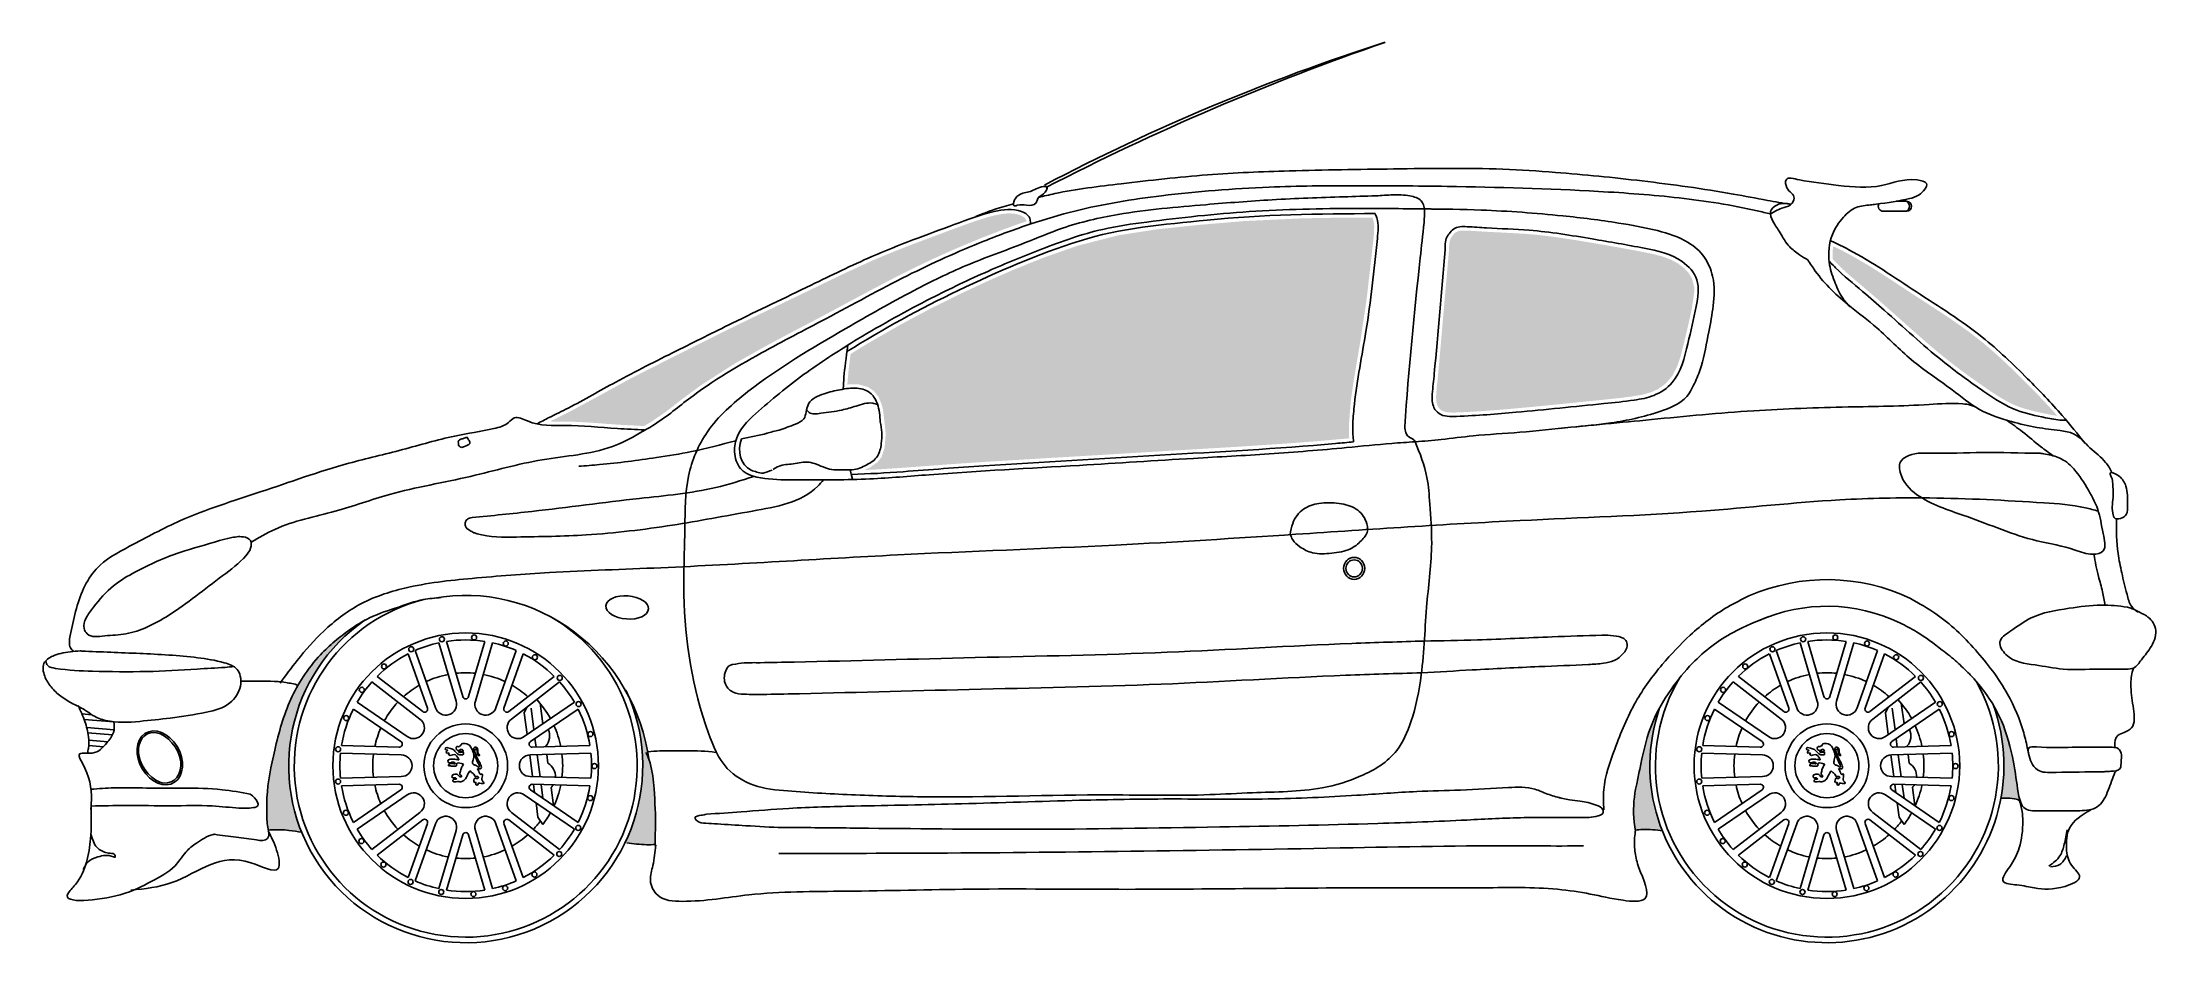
# Model space of a CAD drawing. Extents: x -3.78 to 0.02, y 5.49 to 7.11.
import ezdxf

# ---------------------------------------------------------------- set-up
doc = ezdxf.new("R2010")
doc.units = 0
for name, color, linetype in [('206', 7, 'CONTINUOUS'), ('206-Guard', 8, 'CONTINUOUS'), ('206-Vid', 7, 'CONTINUOUS')]:
    doc.layers.add(name, color=color, linetype=linetype)

msp = doc.modelspace()

# ---------------------------------------------------------------- hatches: boundary and pattern name
at = {"layer": '206-Guard'}
h = msp.add_hatch(color=256, dxfattribs=at)
h.paths.add_polyline_path([(-3.3259, 5.7369), (-3.3298, 5.7557), (-3.3325, 5.7745), (-3.3342, 5.7982), (-3.3344, 5.8123), (-3.3342, 5.8236), (-3.3321, 5.8488), (-3.3274, 5.8763), (-3.319, 5.908), (-3.3094, 5.9336), (-3.3037, 5.9463), (-3.2964, 5.9608), (-3.2856, 5.9792), (-3.2748, 5.9953), (-3.2602, 6.0141), (-3.2474, 6.0283), (-3.2304, 6.045), (-3.2134, 6.0594), (-3.198, 6.0709), (-3.2084, 6.0649), (-3.2159, 6.0601), (-3.2316, 6.0492), (-3.2494, 6.0353), (-3.2668, 6.0197), (-3.2867, 5.9986), (-3.299, 5.9831), (-3.3127, 5.9628), (-3.3284, 5.9343), (-3.3369, 5.9146), (-3.3464, 5.8874), (-3.3536, 5.8618), (-3.3606, 5.8334), (-3.3661, 5.8081), (-3.3705, 5.782), (-3.3734, 5.7532), (-3.3737, 5.7209), (-3.373, 5.7062), (-3.372, 5.7003), (-3.3701, 5.6946), (-3.3674, 5.6948), (-3.3594, 5.6952), (-3.352, 5.6952), (-3.3407, 5.6946), (-3.3281, 5.6932), (-3.319, 5.6919), (-3.3109, 5.6906), (-3.3156, 5.7021), (-3.3214, 5.7199)])
h.paths.add_polyline_path([(-2.6766, 5.7), (-2.6765, 5.7158), (-2.6768, 5.7282), (-2.6776, 5.7475), (-2.6786, 5.762), (-2.6807, 5.7869), (-2.6836, 5.8047), (-2.6857, 5.8131), (-2.6879, 5.8201), (-2.6895, 5.8302), (-2.693, 5.8479), (-2.6986, 5.8698), (-2.7056, 5.8911), (-2.7138, 5.912), (-2.7213, 5.928), (-2.723, 5.9306), (-2.7227, 5.9292), (-2.722, 5.9278), (-2.7191, 5.9201), (-2.7176, 5.9161), (-2.7151, 5.9089), (-2.7102, 5.8922), (-2.7057, 5.8733), (-2.702, 5.8508), (-2.7002, 5.8327), (-2.6995, 5.819), (-2.6997, 5.7947), (-2.7032, 5.7605), (-2.7094, 5.7305), (-2.7155, 5.7099), (-2.7229, 5.6899), (-2.7302, 5.6734), (-2.7281, 5.6717), (-2.7254, 5.6713), (-2.717, 5.6702), (-2.702, 5.6686), (-2.6912, 5.6682), (-2.6826, 5.6684), (-2.6768, 5.6685), (-2.677, 5.6731), (-2.677, 5.6854)])
h = msp.add_hatch(color=256, dxfattribs=at)
h.paths.add_polyline_path([(-0.8745, 5.7047), (-0.8772, 5.7128), (-0.8794, 5.7201), (-0.8831, 5.7335), (-0.8858, 5.7453), (-0.8886, 5.7605), (-0.8902, 5.7727), (-0.8918, 5.7896), (-0.8924, 5.8071), (-0.8917, 5.8313), (-0.889, 5.8567), (-0.8864, 5.8714), (-0.8814, 5.8931), (-0.8766, 5.9108), (-0.8811, 5.9021), (-0.886, 5.8915), (-0.8912, 5.8788), (-0.8973, 5.8604), (-0.9015, 5.8451), (-0.9056, 5.8277), (-0.9115, 5.7998), (-0.9158, 5.7794), (-0.9205, 5.7521), (-0.9218, 5.7313), (-0.9212, 5.7159), (-0.9197, 5.7021), (-0.9187, 5.6942), (-0.916, 5.6947), (-0.9049, 5.6956), (-0.8936, 5.6956), (-0.886, 5.6951), (-0.8767, 5.6941), (-0.871, 5.6933), (-0.8719, 5.6977)])
h.paths.add_polyline_path([(-0.2338, 5.7748), (-0.2367, 5.7951), (-0.241, 5.8198), (-0.2448, 5.8378), (-0.2507, 5.8598), (-0.2575, 5.88), (-0.2654, 5.8983), (-0.2723, 5.9117), (-0.2771, 5.9202), (-0.2743, 5.9124), (-0.272, 5.9054), (-0.2692, 5.896), (-0.2666, 5.8863), (-0.264, 5.8747), (-0.2623, 5.8661), (-0.2584, 5.8365), (-0.2576, 5.8238), (-0.2573, 5.8105), (-0.2584, 5.7844), (-0.2597, 5.7716), (-0.2617, 5.7576), (-0.2628, 5.7511), (-0.2578, 5.7517), (-0.2472, 5.7517), (-0.2419, 5.7513), (-0.232, 5.7489), (-0.228, 5.7466), (-0.2298, 5.7528), (-0.2317, 5.7605)])
at = {"layer": '206-Vid'}
h = msp.add_hatch(color=256, dxfattribs=at)
h.paths.add_polyline_path([(-2.383, 6.6134), (-2.3261, 6.6439), (-2.2852, 6.6658), (-2.2449, 6.6869), (-2.2132, 6.7028), (-2.1797, 6.7188), (-2.159, 6.7282), (-2.1346, 6.739), (-2.0912, 6.7571), (-2.0524, 6.7721), (-2.025, 6.782), (-2.0109, 6.7868), (-2.0115, 6.7892), (-2.0145, 6.7935), (-2.0214, 6.7974), (-2.0268, 6.7992), (-2.0327, 6.8004), (-2.0387, 6.8009), (-2.0461, 6.8008), (-2.0559, 6.7997), (-2.0616, 6.7987), (-2.0711, 6.7966), (-2.0811, 6.794), (-2.1055, 6.7863), (-2.1344, 6.7758), (-2.1682, 6.7632), (-2.2024, 6.7504), (-2.2297, 6.74), (-2.255, 6.7299), (-2.2807, 6.7192), (-2.2895, 6.7153), (-2.3358, 6.6941), (-2.377, 6.6743), (-2.4125, 6.6571), (-2.4425, 6.6427), (-2.4804, 6.6245), (-2.5079, 6.6113), (-2.5428, 6.5943), (-2.5533, 6.5891), (-2.6418, 6.545), (-2.7203, 6.5051), (-2.7824, 6.4711), (-2.8352, 6.4427), (-2.8613, 6.4298), (-2.8654, 6.4277), (-2.8578, 6.4274), (-2.8453, 6.4274), (-2.8302, 6.4273), (-2.8174, 6.4269), (-2.8069, 6.4264), (-2.7952, 6.4257), (-2.7844, 6.4249), (-2.7729, 6.4241), (-2.7639, 6.4234), (-2.7464, 6.4221), (-2.7393, 6.4217), (-2.7231, 6.4208), (-2.7173, 6.4205), (-2.7043, 6.4198), (-2.6968, 6.4195), (-2.6837, 6.4272), (-2.6582, 6.4447), (-2.6285, 6.4679), (-2.5939, 6.4933), (-2.5345, 6.5313), (-2.4847, 6.5596), (-2.4395, 6.5838)])
h.paths.add_polyline_path([(-1.4119, 6.5716), (-1.4007, 6.6465), (-1.389, 6.75), (-1.3876, 6.7635), (-1.387, 6.7787), (-1.3882, 6.7876), (-1.3901, 6.7935), (-1.3951, 6.7936), (-1.4048, 6.7936), (-1.4453, 6.7934), (-1.5156, 6.7921), (-1.6202, 6.7872), (-1.7009, 6.7804), (-1.7778, 6.7723), (-1.8464, 6.7616), (-1.9202, 6.7427), (-1.9821, 6.7209), (-2.0358, 6.6992), (-2.0828, 6.6785), (-2.1311, 6.6559), (-2.1848, 6.6292), (-2.2345, 6.6027), (-2.2948, 6.5681), (-2.3264, 6.5487), (-2.3267, 6.5465), (-2.3278, 6.538), (-2.329, 6.5287), (-2.3303, 6.5171), (-2.3318, 6.5005), (-2.3322, 6.4938), (-2.3244, 6.4945), (-2.3112, 6.494), (-2.2952, 6.4894), (-2.284, 6.4818), (-2.2763, 6.4716), (-2.2709, 6.4591), (-2.2685, 6.4494), (-2.2671, 6.439), (-2.2649, 6.42), (-2.2634, 6.4054), (-2.2653, 6.3813), (-2.2707, 6.3643), (-2.2779, 6.3548), (-2.2923, 6.3447), (-2.3012, 6.3406), (-2.2923, 6.3409), (-2.2744, 6.3418), (-2.2298, 6.3447), (-2.149, 6.3508), (-2.0832, 6.3553), (-1.9871, 6.3611), (-1.8952, 6.3665), (-1.7502, 6.3753), (-1.6245, 6.3827), (-1.5436, 6.3881), (-1.4903, 6.3922), (-1.4374, 6.3969), (-1.4319, 6.3974), (-1.432, 6.3994), (-1.4326, 6.4186), (-1.4291, 6.4638), (-1.4241, 6.4995)])
h.paths.add_polyline_path([(-0.8309, 6.5702), (-0.8233, 6.6024), (-0.8171, 6.6309), (-0.8127, 6.6611), (-0.8129, 6.6686), (-0.8168, 6.6842), (-0.8234, 6.6947), (-0.8313, 6.7029), (-0.8414, 6.7107), (-0.8548, 6.718), (-0.8708, 6.7239), (-0.8853, 6.7277), (-0.9128, 6.7333), (-0.946, 6.7394), (-0.9802, 6.7454), (-1.0155, 6.7514), (-1.0624, 6.7586), (-1.0956, 6.7626), (-1.1163, 6.7643), (-1.1516, 6.7663), (-1.1724, 6.7673), (-1.191, 6.7683), (-1.2109, 6.7696), (-1.2282, 6.7702), (-1.235, 6.7695), (-1.2413, 6.7666), (-1.2442, 6.7639), (-1.248, 6.7591), (-1.2505, 6.7548), (-1.2518, 6.7503), (-1.2526, 6.7431), (-1.253, 6.734), (-1.2561, 6.6984), (-1.2587, 6.6687), (-1.2631, 6.6187), (-1.2658, 6.5868), (-1.27, 6.5389), (-1.273, 6.5058), (-1.2736, 6.5005), (-1.2747, 6.491), (-1.2756, 6.4791), (-1.276, 6.4719), (-1.2758, 6.4646), (-1.2745, 6.4583), (-1.2716, 6.4525), (-1.2688, 6.4493), (-1.2645, 6.4465), (-1.2584, 6.4445), (-1.2475, 6.4435), (-1.2406, 6.4437), (-1.2307, 6.4441), (-1.2027, 6.4456), (-1.1562, 6.449), (-1.1011, 6.454), (-1.0482, 6.4593), (-0.99, 6.4652), (-0.95, 6.4693), (-0.9256, 6.4723), (-0.9048, 6.4759), (-0.8892, 6.4805), (-0.8785, 6.4854), (-0.8643, 6.4954), (-0.8518, 6.51), (-0.8428, 6.5279), (-0.8374, 6.5444)])
h.paths.add_polyline_path([(-0.2735, 6.5505), (-0.2933, 6.5676), (-0.3198, 6.5883), (-0.3513, 6.6106), (-0.3748, 6.6262), (-0.421, 6.6562), (-0.4715, 6.6894), (-0.5017, 6.7084), (-0.5307, 6.7253), (-0.5469, 6.7339), (-0.5593, 6.74), (-0.5635, 6.742), (-0.5643, 6.7359), (-0.5646, 6.7308), (-0.5647, 6.7239), (-0.5643, 6.7185), (-0.5604, 6.7144), (-0.556, 6.71), (-0.5491, 6.7033), (-0.5419, 6.6967), (-0.5347, 6.6903), (-0.5278, 6.6844), (-0.5079, 6.6675), (-0.4816, 6.6449), (-0.4651, 6.6304), (-0.4432, 6.6109), (-0.422, 6.592), (-0.3993, 6.572), (-0.3787, 6.5545), (-0.3598, 6.5391), (-0.3438, 6.5266), (-0.3217, 6.5101), (-0.2934, 6.4901), (-0.2797, 6.4807), (-0.2642, 6.4709), (-0.2536, 6.4647), (-0.2389, 6.4574), (-0.2281, 6.4531), (-0.2183, 6.45), (-0.2029, 6.446), (-0.1931, 6.4438), (-0.1814, 6.4414), (-0.1714, 6.4394), (-0.1616, 6.4378), (-0.1615, 6.4378), (-0.1729, 6.4506), (-0.1881, 6.4669), (-0.2077, 6.487), (-0.2302, 6.5096), (-0.2507, 6.5295)])

# ---------------------------------------------------------------- linework, layer by layer
at = {"layer": '206'}
for p, q in [((-0.4739, 6.8047), (-0.4321, 6.8047)), ((-0.4506, 6.8227), (-0.4321, 6.8227)), ((-3.0513, 6.033), (-3.0222, 5.9339)), ((-2.9825, 6.033), (-3.0116, 5.9339)), ((-0.6093, 6.033), (-0.5802, 5.9339)), ((-0.5405, 6.033), (-0.5696, 5.9339)), ((-3.1202, 6.0106), (-3.0855, 5.9133)), ((-3.1077, 6.0166), (-3.0711, 5.9141)), ((-3.0649, 6.0305), (-3.0343, 5.926)), ((-2.9689, 6.0305), (-2.9995, 5.926)), ((-2.9261, 6.0166), (-2.9627, 5.9141)), ((-2.9136, 6.0106), (-2.9483, 5.9133)), ((-0.6782, 6.0106), (-0.6434, 5.9133)), ((-0.6657, 6.0166), (-0.6291, 5.9141)), ((-0.6229, 6.0305), (-0.5922, 5.926)), ((-0.5269, 6.0305), (-0.5575, 5.926)), ((-0.4841, 6.0166), (-0.5207, 5.9141)), ((-0.4716, 6.0106), (-0.5063, 5.9133)), ((-3.1854, 5.9602), (-3.0992, 5.8937)), ((-3.1758, 5.9702), (-3.094, 5.9071)), ((-2.858, 5.9702), (-2.9398, 5.9071)), ((-2.8484, 5.9602), (-2.9346, 5.8937)), ((-0.7433, 5.9602), (-0.6572, 5.8937)), ((-0.7338, 5.9702), (-0.652, 5.9071)), ((-0.416, 5.9702), (-0.4978, 5.9071)), ((-0.4064, 5.9602), (-0.4926, 5.8937)), ((-3.2118, 5.9238), (-3.1219, 5.8623)), ((-2.822, 5.9238), (-2.9119, 5.8623)), ((-2.8834, 5.9223), (-2.8785, 5.8851)), ((-0.7698, 5.9238), (-0.6799, 5.8623)), ((-0.38, 5.9238), (-0.4699, 5.8623)), ((-0.4414, 5.9223), (-0.4365, 5.8851)), ((-3.7053, 5.9029), (-3.6876, 5.9014)), ((-3.7014, 5.8931), (-3.6482, 5.8886)), ((-3.2184, 5.9116), (-3.1331, 5.8533)), ((-2.912, 5.905), (-2.9073, 5.9148)), ((-2.912, 5.905), (-2.9068, 5.8658)), ((-2.8154, 5.9116), (-2.9007, 5.8533)), ((-2.8997, 5.9131), (-2.8946, 5.8741)), ((-0.7764, 5.9116), (-0.6911, 5.8533)), ((-0.4699, 5.905), (-0.4653, 5.9148)), ((-0.4699, 5.905), (-0.4648, 5.8658)), ((-0.3734, 5.9116), (-0.4587, 5.8533)), ((-0.4577, 5.9131), (-0.4526, 5.8741)), ((-3.6969, 5.8787), (-3.6478, 5.8746)), ((-3.6948, 5.869), (-3.6505, 5.8653)), ((-3.6932, 5.8558), (-3.6591, 5.8529)), ((-3.6931, 5.8463), (-3.6666, 5.8441)), ((-3.2397, 5.8462), (-3.1364, 5.8432)), ((-2.7941, 5.8462), (-2.8974, 5.8432)), ((-2.8926, 5.8588), (-2.8906, 5.8434)), ((-2.8733, 5.845), (-2.8732, 5.8439)), ((-0.7977, 5.8462), (-0.6944, 5.8432)), ((-0.3521, 5.8462), (-0.4554, 5.8432)), ((-0.4506, 5.8588), (-0.4486, 5.8434)), ((-0.4313, 5.845), (-0.4311, 5.8439)), ((-3.2415, 5.8325), (-3.1326, 5.8293)), ((-2.9021, 5.8293), (-2.897, 5.7905)), ((-2.7923, 5.8325), (-2.9012, 5.8293)), ((-2.8888, 5.8297), (-2.8836, 5.7901)), ((-2.8714, 5.8302), (-2.8693, 5.8144)), ((-0.7995, 5.8325), (-0.6906, 5.8293)), ((-0.46, 5.8293), (-0.455, 5.7905)), ((-0.3503, 5.8325), (-0.4591, 5.8293)), ((-0.4468, 5.8297), (-0.4416, 5.7901)), ((-0.4293, 5.8302), (-0.4273, 5.8144)), ((-3.2415, 5.7875), (-3.1326, 5.7906)), ((-3.2397, 5.7737), (-3.1364, 5.7767)), ((-3.2184, 5.7083), (-3.1331, 5.7666)), ((-2.7923, 5.7875), (-2.9012, 5.7906)), ((-2.8154, 5.7083), (-2.9007, 5.7666)), ((-2.7941, 5.7737), (-2.8974, 5.7767)), ((-2.8952, 5.7766), (-2.8932, 5.7615)), ((-2.8818, 5.7763), (-2.8786, 5.7515)), ((-2.8636, 5.7707), (-2.8593, 5.7384)), ((-0.7995, 5.7875), (-0.6906, 5.7906)), ((-0.7977, 5.7737), (-0.6944, 5.7767)), ((-0.7764, 5.7083), (-0.6911, 5.7666)), ((-0.3503, 5.7875), (-0.4591, 5.7906)), ((-0.3734, 5.7083), (-0.4587, 5.7666)), ((-0.3521, 5.7737), (-0.4554, 5.7767)), ((-0.4531, 5.7766), (-0.4512, 5.7615)), ((-0.4398, 5.7763), (-0.4366, 5.7515)), ((-0.4215, 5.7707), (-0.4173, 5.7384)), ((-3.2118, 5.6962), (-3.1219, 5.7576)), ((-2.822, 5.6962), (-2.9119, 5.7576)), ((-2.8908, 5.7432), (-2.8875, 5.7178)), ((-0.7698, 5.6962), (-0.6799, 5.7576)), ((-0.38, 5.6962), (-0.4699, 5.7576)), ((-0.4488, 5.7432), (-0.4454, 5.7178)), ((-3.1854, 5.6598), (-3.0992, 5.7263)), ((-3.1758, 5.6497), (-3.094, 5.7128)), ((-3.1202, 5.6093), (-3.0855, 5.7066)), ((-3.1077, 5.6033), (-3.0711, 5.7059)), ((-3.0649, 5.5894), (-3.0343, 5.6939)), ((-2.9689, 5.5894), (-2.9995, 5.6939)), ((-2.9261, 5.6033), (-2.9627, 5.7059)), ((-2.9136, 5.6093), (-2.9483, 5.7066)), ((-2.858, 5.6497), (-2.9398, 5.7128)), ((-2.8484, 5.6598), (-2.9346, 5.7263)), ((-2.8875, 5.7178), (-2.8783, 5.7047)), ((-0.7433, 5.6598), (-0.6572, 5.7263)), ((-0.7338, 5.6497), (-0.652, 5.7128)), ((-0.6782, 5.6093), (-0.6434, 5.7066)), ((-0.6657, 5.6033), (-0.6291, 5.7059)), ((-0.6229, 5.5894), (-0.5922, 5.6939)), ((-0.5269, 5.5894), (-0.5575, 5.6939)), ((-0.4841, 5.6033), (-0.5207, 5.7059)), ((-0.4716, 5.6093), (-0.5063, 5.7066)), ((-0.416, 5.6497), (-0.4978, 5.7128)), ((-0.4064, 5.6598), (-0.4926, 5.7263)), ((-0.4454, 5.7178), (-0.4363, 5.7047)), ((-3.0513, 5.5869), (-3.0222, 5.686)), ((-2.9825, 5.5869), (-3.0116, 5.686)), ((-0.6093, 5.5869), (-0.5802, 5.686)), ((-0.5405, 5.5869), (-0.5696, 5.686))]:
    msp.add_line(p, q, dxfattribs=at)
for centre, radius in [((-3.0169, 5.81), 0.2382), ((-3.0596, 6.0368), 0.00453), ((-3.0018, 6.0403), 0.00453), ((-2.945, 6.0293), 0.00453), ((-0.5749, 5.81), 0.2382), ((-0.6175, 6.0368), 0.00453), ((-0.5598, 6.0403), 0.00453), ((-0.503, 6.0293), 0.00453), ((-3.1146, 6.019), 0.00453), ((-2.8927, 6.0045), 0.00453), ((-0.6726, 6.019), 0.00453), ((-0.4507, 6.0045), 0.00453), ((-3.1635, 5.9882), 0.00453), ((-2.8483, 5.9675), 0.00453), ((-0.7215, 5.9882), 0.00453), ((-0.4062, 5.9675), 0.00453), ((-3.2033, 5.9461), 0.00453), ((-2.8144, 5.9206), 0.00453), ((-0.7612, 5.9461), 0.00453), ((-0.3724, 5.9206), 0.00453), ((-3.2313, 5.8955), 0.00453), ((-3.0169, 5.81), 0.0751), ((-0.7892, 5.8955), 0.00453), ((-0.5749, 5.81), 0.0751), ((-3.2458, 5.8395), 0.00453), ((-3.0169, 5.81), 0.0575), ((-2.7932, 5.8668), 0.00453), ((-0.8038, 5.8395), 0.00453), ((-0.5749, 5.81), 0.0575), ((-0.3512, 5.8668), 0.00453), ((-2.7861, 5.8094), 0.00453), ((-0.3441, 5.8094), 0.00453), ((-3.2459, 5.7816), 0.00453), ((-0.8039, 5.7816), 0.00453), ((-3.2317, 5.7256), 0.00453), ((-2.7935, 5.752), 0.00453), ((-0.7897, 5.7256), 0.00453), ((-0.3515, 5.752), 0.00453), ((-2.815, 5.6983), 0.00453), ((-0.3729, 5.6983), 0.00453), ((-3.204, 5.6748), 0.00453), ((-2.8491, 5.6516), 0.00453), ((-0.7619, 5.6748), 0.00453), ((-0.4071, 5.6516), 0.00453), ((-3.1645, 5.6325), 0.00453), ((-2.8937, 5.6148), 0.00453), ((-0.7224, 5.6325), 0.00453), ((-0.4517, 5.6148), 0.00453), ((-3.1157, 5.6014), 0.00453), ((-3.0607, 5.5834), 0.00453), ((-3.003, 5.5796), 0.00453), ((-2.9461, 5.5903), 0.00453), ((-0.6737, 5.6014), 0.00453), ((-0.6187, 5.5834), 0.00453), ((-0.561, 5.5796), 0.00453), ((-0.5041, 5.5903), 0.00453)]:
    msp.add_circle(centre, radius, dxfattribs=at)
for centre, radius, start, end in [((-0.4739, 6.8137), 0.009, 150.4336, 270), ((-0.4321, 6.8137), 0.009, 270, 90), ((-0.4374, 6.8137), 0.0104, 300.4795, 59.5205), ((-3.0169, 5.81), 0.3076, 104.1651, 60.4731), ((-3.0169, 5.81), 0.3176, 124.5853, 25.2487), ((-3.0169, 5.81), 0.2257, 81.239, 98.761), ((-0.5749, 5.81), 0.2257, 81.239, 98.761), ((-3.0169, 5.81), 0.2257, 117.239, 134.761), ((-3.0169, 5.81), 0.2257, 102.2808, 113.7192), ((-3.0169, 5.81), 0.2257, 66.2808, 77.7192), ((-3.0169, 5.81), 0.2257, 45.239, 62.761), ((-0.5749, 5.81), 0.2257, 117.239, 134.761), ((-0.5749, 5.81), 0.2257, 102.2808, 113.7192), ((-0.5749, 5.81), 0.2257, 66.2808, 77.7192), ((-0.5749, 5.81), 0.2257, 45.239, 62.761), ((-3.0169, 5.81), 0.2257, 138.2808, 149.7192), ((-3.0169, 5.81), 0.1667, 100.8355, 115.1645), ((-3.0169, 5.81), 0.1667, 83.9524, 96.0476), ((-3.0169, 5.81), 0.1667, 64.8355, 79.1645), ((-3.0169, 5.81), 0.2257, 30.2808, 41.7192), ((-0.5749, 5.81), 0.3076, 149.057, 29.4855), ((-0.5749, 5.81), 0.2257, 138.2808, 149.7192), ((-0.5749, 5.81), 0.1667, 100.8355, 115.1645), ((-0.5749, 5.81), 0.1667, 83.9524, 96.0476), ((-0.5749, 5.81), 0.1667, 64.8355, 79.1645), ((-0.5749, 5.81), 0.2257, 30.2808, 41.7192), ((-3.0169, 5.81), 0.1667, 136.8355, 151.1645), ((-3.0169, 5.81), 0.1667, 119.9524, 132.0476), ((-3.0527, 5.9201), 0.0194, 288, 18), ((-3.0169, 5.9355), 0.00552, 196.3508, 343.6492), ((-2.9811, 5.9201), 0.0194, 162, 252), ((-3.0169, 5.81), 0.1667, 47.9524, 60.0476), ((-3.0169, 5.81), 0.174, 29.0691, 42.9309), ((-0.5749, 5.81), 0.3176, 160.9409, 20.2514), ((-0.5749, 5.81), 0.1667, 136.8355, 151.1645), ((-0.5749, 5.81), 0.1667, 119.9524, 132.0476), ((-0.6107, 5.9201), 0.0194, 288, 18), ((-0.5749, 5.9355), 0.00552, 196.3508, 343.6492), ((-0.5391, 5.9201), 0.0194, 162, 252), ((-0.5749, 5.81), 0.1667, 47.9524, 60.0476), ((-0.5749, 5.81), 0.174, 29.0691, 42.9309), ((-3.0169, 5.81), 0.2257, 153.239, 170.761), ((-3.1105, 5.878), 0.0194, 324, 54), ((-3.0907, 5.9115), 0.00552, 232.3508, 19.6492), ((-3.0527, 5.9201), 0.0194, 198, 288), ((-2.9811, 5.9201), 0.0194, 252, 342), ((-2.9431, 5.9115), 0.00552, 160.3508, 307.6492), ((-2.9233, 5.878), 0.0194, 126, 216), ((-2.8948, 5.8637), 0.0285, 51.6536, 55.8865), ((-3.0169, 5.81), 0.174, 11.5129, 24.4871), ((-3.0169, 5.81), 0.2257, 9.239, 26.761), ((-0.5749, 5.81), 0.2257, 153.239, 170.761), ((-0.6685, 5.878), 0.0194, 324, 54), ((-0.6486, 5.9115), 0.00552, 232.3508, 19.6492), ((-0.6107, 5.9201), 0.0194, 198, 288), ((-0.5391, 5.9201), 0.0194, 252, 342), ((-0.5011, 5.9115), 0.00552, 160.3508, 307.6492), ((-0.4812, 5.878), 0.0194, 126, 216), ((-0.4528, 5.8637), 0.0285, 51.6536, 55.8865), ((-0.5749, 5.81), 0.174, 11.5129, 24.4871), ((-0.5749, 5.81), 0.2257, 9.239, 26.761), ((-3.0169, 5.81), 0.1667, 155.9524, 168.0476), ((-3.1362, 5.8487), 0.00552, 268.3508, 55.6492), ((-3.1105, 5.878), 0.0194, 234, 324), ((-2.9233, 5.878), 0.0194, 216, 306), ((-2.8976, 5.8487), 0.00552, 124.3508, 271.6492), ((-2.8948, 5.8637), 0.0285, 319.0312, 23.6071), ((-0.5749, 5.81), 0.1667, 155.9524, 168.0476), ((-0.6942, 5.8487), 0.00552, 268.3508, 55.6492), ((-0.6685, 5.878), 0.0194, 234, 324), ((-0.4812, 5.878), 0.0194, 216, 306), ((-0.4555, 5.8487), 0.00552, 124.3508, 271.6492), ((-0.4528, 5.8637), 0.0285, 319.0312, 23.6071), ((-3.0169, 5.81), 0.2257, 174.2808, 185.7192), ((-3.0169, 5.81), 0.1667, 172.8355, 187.1645), ((-3.1326, 5.81), 0.0194, 0, 90), ((-3.1326, 5.81), 0.0194, 270, 360), ((-2.9012, 5.81), 0.0194, 90, 180), ((-2.9012, 5.81), 0.0194, 180, 270), ((-2.8843, 5.7902), 0.0285, 358.1905, 58.201), ((-3.0169, 5.81), 0.174, 353.0691, 6.9309), ((-3.0169, 5.81), 0.2257, 354.2808, 5.7192), ((-0.5749, 5.81), 0.2257, 174.2808, 185.7192), ((-0.5749, 5.81), 0.1667, 172.8355, 187.1645), ((-0.6906, 5.81), 0.0194, 0, 90), ((-0.6906, 5.81), 0.0194, 270, 360), ((-0.4591, 5.81), 0.0194, 90, 180), ((-0.4591, 5.81), 0.0194, 180, 270), ((-0.4423, 5.7902), 0.0285, 358.1905, 58.201), ((-0.5749, 5.81), 0.174, 353.0691, 6.9309), ((-0.5749, 5.81), 0.2257, 354.2808, 5.7192), ((-3.0169, 5.81), 0.2257, 189.239, 206.761), ((-3.0169, 5.81), 0.1667, 191.9524, 204.0476), ((-3.1362, 5.7712), 0.00552, 304.3508, 91.6492), ((-2.8976, 5.7712), 0.00552, 88.3508, 235.6492), ((-2.8843, 5.7902), 0.0285, 316.7167, 329.2311), ((-3.0169, 5.81), 0.174, 335.5129, 348.4871), ((-3.0169, 5.81), 0.2257, 333.239, 350.761), ((-0.5749, 5.81), 0.2257, 189.239, 206.761), ((-0.5749, 5.81), 0.1667, 191.9524, 204.0476), ((-0.6942, 5.7712), 0.00552, 304.3508, 91.6492), ((-0.4555, 5.7712), 0.00552, 88.3508, 235.6492), ((-0.4423, 5.7902), 0.0285, 316.7167, 329.2311), ((-0.5749, 5.81), 0.174, 335.5129, 348.4871), ((-0.5749, 5.81), 0.2257, 333.239, 350.761), ((-3.0169, 5.81), 0.1667, 208.8355, 223.1645), ((-3.1105, 5.7419), 0.0194, 36, 126), ((-3.1105, 5.7419), 0.0194, 306, 36), ((-2.9233, 5.7419), 0.0194, 144, 234), ((-2.9233, 5.7419), 0.0194, 54, 144), ((-0.5749, 5.81), 0.1667, 208.8355, 223.1645), ((-0.6685, 5.7419), 0.0194, 36, 126), ((-0.6685, 5.7419), 0.0194, 306, 36), ((-0.4812, 5.7419), 0.0194, 144, 234), ((-0.4812, 5.7419), 0.0194, 54, 144), ((-3.0169, 5.81), 0.2257, 210.2808, 221.7192), ((-3.0907, 5.7085), 0.00552, 340.3508, 127.6492), ((-3.0527, 5.6999), 0.0194, 72, 162), ((-3.0527, 5.6999), 0.0194, 342, 72), ((-3.0169, 5.6845), 0.00552, 16.3508, 163.6492), ((-2.9811, 5.6999), 0.0194, 108, 198), ((-2.9811, 5.6999), 0.0194, 18, 108), ((-2.9431, 5.7085), 0.00552, 52.3508, 199.6492), ((-3.0169, 5.81), 0.1667, 316.8355, 323.5922), ((-3.0169, 5.81), 0.174, 322.7677, 330.9309), ((-3.0169, 5.81), 0.2257, 318.2808, 329.7192), ((-0.5749, 5.81), 0.2257, 210.2808, 221.7192), ((-0.6486, 5.7085), 0.00552, 340.3508, 127.6492), ((-0.6107, 5.6999), 0.0194, 72, 162), ((-0.6107, 5.6999), 0.0194, 342, 72), ((-0.5749, 5.6845), 0.00552, 16.3508, 163.6492), ((-0.5391, 5.6999), 0.0194, 108, 198), ((-0.5391, 5.6999), 0.0194, 18, 108), ((-0.5011, 5.7085), 0.00552, 52.3508, 199.6492), ((-0.5749, 5.81), 0.1667, 316.8355, 323.5922), ((-0.5749, 5.81), 0.174, 322.7677, 330.9309), ((-0.5749, 5.81), 0.2257, 318.2808, 329.7192), ((-3.0169, 5.81), 0.1667, 227.9524, 240.0476), ((-3.0169, 5.81), 0.1667, 244.8355, 259.1645), ((-3.0169, 5.81), 0.1667, 280.8355, 295.1645), ((-3.0169, 5.81), 0.1667, 299.9524, 312.0476), ((-0.5749, 5.81), 0.1667, 227.9524, 240.0476), ((-0.5749, 5.81), 0.1667, 244.8355, 259.1645), ((-0.5749, 5.81), 0.1667, 280.8355, 295.1645), ((-0.5749, 5.81), 0.1667, 299.9524, 312.0476), ((-3.0169, 5.81), 0.2257, 225.239, 242.761), ((-3.0169, 5.81), 0.1667, 263.9524, 276.0476), ((-3.0169, 5.81), 0.2257, 297.239, 314.761), ((-0.5749, 5.81), 0.2257, 225.239, 242.761), ((-0.5749, 5.81), 0.1667, 263.9524, 276.0476), ((-0.5749, 5.81), 0.2257, 297.239, 314.761), ((-3.0169, 5.81), 0.2257, 246.2808, 257.7192), ((-3.0169, 5.81), 0.2257, 261.239, 278.761), ((-3.0169, 5.81), 0.2257, 282.2808, 293.7192), ((-0.5749, 5.81), 0.2257, 246.2808, 257.7192), ((-0.5749, 5.81), 0.2257, 261.239, 278.761), ((-0.5749, 5.81), 0.2257, 282.2808, 293.7192)]:
    msp.add_arc(centre, radius, start, end, dxfattribs=at)
at = {"layer": '206', "extrusion": (0, 0, -1)}
for centre, major_axis, start_param, end_param in [((-0.2176, 3.2131), (0, 4.075), 5.816263, 5.984803), ((0.1049, 2.4704), (0, 4.8845), 5.82328, 5.96363), ((-0.5749, 5.7691), (0, 0.3749), 5.884099, 6.713037), ((-3.0169, 5.7691), (0, 0.3466), 6.112815, 7.708258), ((-0.5749, 5.7691), (0, 0.327), 5.884099, 6.713037)]:
    msp.add_ellipse(centre, major_axis=major_axis, ratio=0.959877, start_param=start_param, end_param=end_param, dxfattribs=at)
for major_axis in [(0, 0.0197), (0, 0.0153)]:
    msp.add_ellipse((-1.423, 6.1641), major_axis=major_axis, ratio=0.959877, dxfattribs=at)
at = {"layer": '206'}
for centre, major_axis, ratio, start_param, end_param in [((-2.7271, 6.094), (-0.0382, 0.0029), 0.542482, 0.004368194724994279, 6.287553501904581), ((-3.5658, 5.8241), (-0.0247, 0.0448), 0.725006, 0.056714, 6.339899)]:
    msp.add_ellipse(centre, major_axis=major_axis, ratio=ratio, start_param=start_param, end_param=end_param, dxfattribs=at)
for points, knots in [([(-0.6404, 6.8171), (-0.6542, 6.8195), (-0.6884, 6.8254), (-0.7766, 6.8425), (-0.9035, 6.8598), (-1.0413, 6.8737), (-1.19, 6.8832), (-1.3493, 6.8807), (-1.526, 6.8783), (-1.6892, 6.8718), (-1.8292, 6.8555), (-1.9308, 6.8437), (-1.9795, 6.832), (-1.9891, 6.8296)], [0, 0, 0, 0, 0.03388, 0.084444, 0.218048, 0.344664, 0.42105, 0.579932, 0.731759, 0.850568, 0.976761, 1.074341, 1.098331, 1.098331, 1.098331, 1.098331]), ([(-2.6985, 6.4105), (-2.666, 6.428), (-2.6044, 6.4818), (-2.497, 6.5469), (-2.3603, 6.6165), (-2.2299, 6.6891), (-2.1066, 6.7448), (-2.0057, 6.7821), (-1.9001, 6.8136), (-1.7569, 6.8364), (-1.5886, 6.8495), (-1.4176, 6.8512), (-1.2206, 6.8495), (-1.0267, 6.8441), (-0.8409, 6.8309), (-0.738, 6.8149), (-0.6841, 6.8019), (-0.6762, 6.7999)], [0, 0, 0, 0, 0.06274, 0.195085, 0.300258, 0.432964, 0.554203, 0.6265, 0.693156, 0.820888, 0.977767, 1.103117, 1.236477, 1.456752, 1.574411, 1.689139, 1.708898, 1.708898, 1.708898, 1.708898]), ([(-1.3136, 6.3913), (-1.3051, 6.3702), (-1.2908, 6.3343), (-1.287, 6.2719), (-1.2809, 6.1967), (-1.2954, 6.0947), (-1.2978, 5.9866), (-1.3157, 5.8973), (-1.346, 5.8267), (-1.4086, 5.789), (-1.497, 5.7628), (-1.5894, 5.7633), (-1.7157, 5.7552), (-1.911, 5.7605), (-2.1227, 5.7511), (-2.3158, 5.7572), (-2.4191, 5.7624), (-2.499, 5.7702), (-2.5561, 5.8042), (-2.6063, 5.9254), (-2.6302, 6.0728), (-2.6229, 6.2277), (-2.6238, 6.3285), (-2.5855, 6.4184), (-2.4843, 6.5067), (-2.3555, 6.5834), (-2.2242, 6.6578), (-2.1172, 6.7107), (-2.0262, 6.7419), (-1.9377, 6.7801), (-1.8286, 6.8051), (-1.7022, 6.8156), (-1.5671, 6.8266), (-1.4653, 6.83), (-1.4032, 6.8319), (-1.384, 6.8325)], [0.001641, 0.001641, 0.001641, 0.001641, 0.05437, 0.091598, 0.14648, 0.230352, 0.330725, 0.39821, 0.442961, 0.506097, 0.56469, 0.666423, 0.728208, 0.872874, 1.14036, 1.24327, 1.342181, 1.392241, 1.43716, 1.493607, 1.690089, 1.783283, 1.855582, 1.923075, 2.004533, 2.170821, 2.284321, 2.367672, 2.458367, 2.516957, 2.600128, 2.728425, 2.825072, 2.929399, 2.976055, 2.976055, 2.976055, 2.976055]), ([(-2.034, 6.8155), (-2.035, 6.8197), (-2.0312, 6.8302), (-2.0194, 6.8377), (-2.0017, 6.8392), (-1.9913, 6.8479), (-1.969, 6.8509), (-1.9801, 6.8337), (-1.991, 6.8307), (-1.9931, 6.8151), (-2.0123, 6.8147), (-2.0221, 6.8181), (-2.0335, 6.8133), (-2.034, 6.8155)], [0, 0, 0, 0, 0.0124384, 0.0281813, 0.0393161, 0.0638503, 0.0736773, 0.0873486, 0.0997936, 0.1081025, 0.1259986, 0.1424676, 0.149019, 0.149019, 0.149019, 0.149019]), ([(-1.384, 6.8325), (-1.3738, 6.8332), (-1.3534, 6.8346), (-1.3265, 6.8344), (-1.2939, 6.8245), (-1.2987, 6.7734), (-1.3128, 6.6475), (-1.3255, 6.52), (-1.3321, 6.4181)], [0, 0, 0, 0, 0.0247277, 0.0494555, 0.0672845, 0.0977116, 0.1473482, 0.3840714, 0.3840714, 0.3840714, 0.3840714]), ([(-0.6243, 6.861), (-0.6011, 6.8574), (-0.5527, 6.8498), (-0.4782, 6.8444), (-0.4336, 6.8666), (-0.3877, 6.856), (-0.4081, 6.8323), (-0.4394, 6.8238), (-0.4688, 6.8198), (-0.4933, 6.8166), (-0.4965, 6.8161)], [0, 0, 0, 0, 0.0711162, 0.1482236, 0.2127092, 0.2307614, 0.2549262, 0.2729784, 0.3341546, 0.343478, 0.343478, 0.343478, 0.343478]), ([(-2.0034, 6.7819), (-2.0036, 6.7868), (-2.0047, 6.7971), (-2.0306, 6.8111), (-2.0782, 6.8044), (-2.1663, 6.7711), (-2.2775, 6.731), (-2.4081, 6.6665), (-2.5254, 6.6111), (-2.642, 6.5526), (-2.7409, 6.5036), (-2.8151, 6.4599), (-2.8632, 6.4369), (-2.8819, 6.4271), (-2.8892, 6.4233)], [0.0029383, 0.0029383, 0.0029383, 0.0029383, 0.0135032, 0.0265755, 0.0664685, 0.127257, 0.2550065, 0.3518371, 0.4783793, 0.5681223, 0.6664998, 0.744351, 0.775166, 0.7951163, 0.7951163, 0.7951163, 0.7951163]), ([(-1.2848, 6.8089), (-1.3294, 6.8094), (-1.4383, 6.8106), (-1.6088, 6.8072), (-1.7604, 6.7905), (-1.8861, 6.773), (-1.9804, 6.739), (-2.0827, 6.697), (-2.1934, 6.6444), (-2.3021, 6.5839), (-2.4068, 6.517), (-2.4779, 6.4593), (-2.5287, 6.4128), (-2.5375, 6.3723), (-2.524, 6.3316), (-2.4705, 6.3227), (-2.3948, 6.3227), (-2.2973, 6.3226), (-2.1312, 6.3372), (-1.9373, 6.347), (-1.734, 6.3605), (-1.5743, 6.369), (-1.4558, 6.3786), (-1.3687, 6.3876), (-1.3276, 6.3903), (-1.3136, 6.3913)], [0, 0, 0, 0, 0.10843, 0.264559, 0.414046, 0.479029, 0.57221, 0.655351, 0.746715, 0.867409, 0.955203, 1.043569, 1.090058, 1.11235, 1.137253, 1.180615, 1.227312, 1.327965, 1.414218, 1.633397, 1.799241, 1.909534, 2.022184, 2.088078, 2.122232, 2.122232, 2.122232, 2.122232]), ([(-1.3854, 6.8005), (-1.4862, 6.8007), (-1.5867, 6.7987), (-1.7643, 6.7812), (-1.8424, 6.7747), (-1.9901, 6.728), (-2.0625, 6.6965), (-2.2016, 6.6299), (-2.2683, 6.5934), (-2.3329, 6.5531)], [0.0814335, 0.0814335, 0.0814335, 0.0814335, 0.3266915, 0.3266915, 0.5165101, 0.5165101, 0.7063287, 0.7063287, 0.8899649, 0.8899649, 0.8899649, 0.8899649]), ([(-2.0343, 6.8179), (-2.0454, 6.815), (-2.0682, 6.8088), (-2.0902, 6.8), (-2.1016, 6.7955)], [1.13606968, 1.13606968, 1.13606968, 1.13606968, 1.1637912, 1.19332612, 1.19332612, 1.19332612, 1.19332612]), ([(-1.3854, 6.8005), (-1.3842, 6.798), (-1.3784, 6.7844), (-1.3863, 6.7093), (-1.3974, 6.6016), (-1.4201, 6.4911), (-1.4254, 6.4291), (-1.4258, 6.4064), (-1.4246, 6.3954), (-1.4241, 6.3911)], [0.0020031, 0.0020031, 0.0020031, 0.0020031, 0.008562, 0.0366865, 0.1680277, 0.2704138, 0.2974854, 0.3132225, 0.3233229, 0.3233229, 0.3233229, 0.3233229]), ([(-1.2969, 6.809), (-1.2629, 6.8086), (-1.1801, 6.8075), (-1.064, 6.7992), (-0.9581, 6.7859), (-0.8824, 6.7723), (-0.8281, 6.7551), (-0.7937, 6.7258), (-0.7752, 6.6827), (-0.7778, 6.6353), (-0.7872, 6.5866), (-0.7974, 6.5316), (-0.8093, 6.5023), (-0.8281, 6.4625), (-0.8874, 6.4396), (-0.9558, 6.4241), (-1.0409, 6.4171), (-1.123, 6.4075), (-1.2009, 6.4037), (-1.2633, 6.3953), (-1.2979, 6.3924), (-1.3136, 6.3911)], [0, 0, 0, 0, 0.082607, 0.201194, 0.283026, 0.34105, 0.389878, 0.421775, 0.449559, 0.490237, 0.528159, 0.575076, 0.603434, 0.627668, 0.671191, 0.744163, 0.802628, 0.877157, 0.945523, 0.991917, 1.029985, 1.029985, 1.029985, 1.029985]), ([(-0.6392, 6.8175), (-0.6392, 6.8175), (-0.6477, 6.819), (-0.662, 6.8204), (-0.6798, 6.8047), (-0.671, 6.7838), (-0.6576, 6.7653), (-0.645, 6.7413), (-0.6256, 6.7282), (-0.6144, 6.7201), (-0.6093, 6.7179)], [0.0291617, 0.0291617, 0.0291617, 0.0291617, 0.0292874, 0.0498246, 0.0627071, 0.0767857, 0.095733, 0.1194233, 0.138101, 0.1516856, 0.1516856, 0.1516856, 0.1516856]), ([(-1.2792, 6.5134), (-1.2806, 6.5007), (-1.2831, 6.4827), (-1.2834, 6.4546), (-1.2669, 6.4359), (-1.212, 6.4374), (-1.1168, 6.4449), (-1.0091, 6.4563), (-0.9268, 6.4645), (-0.8838, 6.4722), (-0.8397, 6.5015), (-0.8248, 6.5663), (-0.8102, 6.6258), (-0.801, 6.6823), (-0.8412, 6.7262), (-0.9104, 6.7404), (-1.0022, 6.7564), (-1.0962, 6.7719), (-1.1723, 6.7738), (-1.2163, 6.7772), (-1.242, 6.7778), (-1.2561, 6.7607), (-1.2595, 6.7541), (-1.2599, 6.7376), (-1.2599, 6.7356)], [0.1664206, 0.1664206, 0.1664206, 0.1664206, 0.1972421, 0.2160763, 0.2270051, 0.2525258, 0.3396768, 0.4678605, 0.5120192, 0.5411981, 0.5734237, 0.6323949, 0.685773, 0.7231333, 0.7559992, 0.8143371, 0.8910324, 0.9836786, 1.0455338, 1.0740268, 1.0938017, 1.1029926, 1.1217405, 1.1244822, 1.1244822, 1.1244822, 1.1244822]), ([(-0.5685, 6.752), (-0.5544, 6.7456), (-0.5024, 6.7197), (-0.4149, 6.659), (-0.3023, 6.5896), (-0.2193, 6.5093), (-0.1574, 6.4458), (-0.1251, 6.405), (-0.1116, 6.388)], [0.033585, 0.033585, 0.033585, 0.033585, 0.059248, 0.1738076, 0.2884711, 0.3762076, 0.4480715, 0.4995712, 0.4995712, 0.4995712, 0.4995712]), ([(-0.0636, 6.3361), (-0.0666, 6.3427), (-0.0774, 6.36), (-0.1039, 6.379), (-0.1269, 6.4069), (-0.1627, 6.4123), (-0.1998, 6.4164), (-0.2486, 6.428), (-0.3026, 6.4455), (-0.3577, 6.492), (-0.4239, 6.534), (-0.4786, 6.5927), (-0.5412, 6.6387), (-0.5844, 6.6792), (-0.6049, 6.711), (-0.6093, 6.7179)], [0.2026405, 0.2026405, 0.2026405, 0.2026405, 0.2192984, 0.2499382, 0.2807062, 0.3006006, 0.3350786, 0.3723935, 0.4221231, 0.4704541, 0.543135, 0.6100879, 0.6597103, 0.7297642, 0.749047, 0.749047, 0.749047, 0.749047]), ([(-0.5711, 6.7155), (-0.5649, 6.709), (-0.5482, 6.692), (-0.5137, 6.6636), (-0.4503, 6.6085), (-0.3806, 6.5441), (-0.3006, 6.4856), (-0.2399, 6.446), (-0.1903, 6.4361), (-0.1605, 6.4299), (-0.1481, 6.4298), (-0.1454, 6.4298)], [0.043115, 0.043115, 0.043115, 0.043115, 0.0533067, 0.1046636, 0.1455251, 0.2557173, 0.3295157, 0.3841535, 0.4273104, 0.4511192, 0.4575988, 0.4575988, 0.4575988, 0.4575988]), ([(-2.3313, 6.5643), (-2.3346, 6.5409), (-2.3379, 6.5171), (-2.3393, 6.4931), (-2.3396, 6.4861)], [0, 0, 0, 0, 0.03967992, 0.05613221, 0.05613221, 0.05613221, 0.05613221]), ([(-2.2731, 6.4267), (-2.2739, 6.4378), (-2.2751, 6.4561), (-2.2893, 6.4812), (-2.3162, 6.4898), (-2.3452, 6.4848), (-2.3745, 6.4785), (-2.4017, 6.4665), (-2.4059, 6.4455), (-2.4092, 6.4294), (-2.4303, 6.4211), (-2.4517, 6.4123), (-2.4696, 6.4085), (-2.4773, 6.4068)], [0, 0, 0, 0, 0.0316693, 0.0523733, 0.0793088, 0.1098189, 0.1394417, 0.172123, 0.1866697, 0.1995705, 0.2166966, 0.2480089, 0.2711833, 0.2711833, 0.2711833, 0.2711833]), ([(-2.4053, 6.4485), (-2.404, 6.4466), (-2.398, 6.4396), (-2.3729, 6.4435), (-2.3461, 6.4463), (-2.3156, 6.4555), (-2.2934, 6.4631), (-2.2808, 6.459), (-2.2779, 6.458)], [0.0047231, 0.0047231, 0.0047231, 0.0047231, 0.0100424, 0.027011, 0.0578189, 0.0794483, 0.104035, 0.1113947, 0.1113947, 0.1113947, 0.1113947]), ([(-1.0547, 6.4152), (-0.9997, 6.4205), (-0.8836, 6.4316), (-0.7112, 6.4484), (-0.5449, 6.4541), (-0.42, 6.4553), (-0.3466, 6.4615), (-0.3194, 6.4579), (-0.3126, 6.4556), (-0.3104, 6.4548)], [0, 0, 0, 0, 0.1342654, 0.2833854, 0.4206668, 0.5385535, 0.5873532, 0.5989191, 0.6047132, 0.6047132, 0.6047132, 0.6047132]), ([(-3.7266, 6.0437), (-3.7206, 6.0726), (-3.7119, 6.1153), (-3.6758, 6.1743), (-3.6102, 6.2084), (-3.5151, 6.2602), (-3.3801, 6.3014), (-3.249, 6.3494), (-3.1308, 6.3756), (-3.045, 6.4019), (-2.9805, 6.4109), (-2.9435, 6.4207), (-2.9275, 6.4394), (-2.8907, 6.4184), (-2.8307, 6.4227), (-2.7597, 6.4154), (-2.7122, 6.4132), (-2.6959, 6.4124)], [0, 0, 0, 0, 0.0684593, 0.1012313, 0.1591526, 0.2412368, 0.3640021, 0.4987977, 0.5791386, 0.6574309, 0.7153668, 0.7380889, 0.7486351, 0.7680872, 0.8233096, 0.8993854, 0.939112, 0.939112, 0.939112, 0.939112]), ([(-3.4018, 6.211), (-3.3879, 6.2194), (-3.341, 6.2467), (-3.2537, 6.2629), (-3.1394, 6.3044), (-3.013, 6.325), (-2.8821, 6.3637), (-2.7757, 6.3692), (-2.7174, 6.3987), (-2.699, 6.4104), (-2.6959, 6.4124)], [0.0058123, 0.0058123, 0.0058123, 0.0058123, 0.0445156, 0.1360801, 0.2181084, 0.3388695, 0.4455689, 0.549084, 0.5925664, 0.6014621, 0.6014621, 0.6014621, 0.6014621]), ([(-2.2731, 6.4267), (-2.272, 6.4204), (-2.2698, 6.4075), (-2.271, 6.3867), (-2.276, 6.3629), (-2.2983, 6.3486), (-2.3202, 6.3393), (-2.3406, 6.3414), (-2.3567, 6.3399), (-2.3722, 6.3444), (-2.3864, 6.3505), (-2.4057, 6.3569), (-2.4285, 6.3505), (-2.4513, 6.3506), (-2.462, 6.3437), (-2.4651, 6.3417)], [0, 0, 0, 0, 0.0184073, 0.0375167, 0.0602951, 0.0844344, 0.1118974, 0.1301367, 0.1449018, 0.1600695, 0.1776541, 0.1911366, 0.2199163, 0.2463312, 0.2572116, 0.2572116, 0.2572116, 0.2572116]), ([(-1.3128, 6.3894), (-1.3136, 6.3915), (-1.3161, 6.397), (-1.3258, 6.3987), (-1.331, 6.4081), (-1.332, 6.4145), (-1.3321, 6.4181)], [0.0027113, 0.0027113, 0.0027113, 0.0027113, 0.00779389, 0.01689477, 0.02326632, 0.03175006, 0.03175006, 0.03175006, 0.03175006]), ([(-0.2521, 6.4298), (-0.2427, 6.423), (-0.2217, 6.408), (-0.1953, 6.3851), (-0.1766, 6.3714), (-0.1692, 6.3661)], [0.00498674, 0.00498674, 0.00498674, 0.00498674, 0.03283304, 0.06684815, 0.08846244, 0.08846244, 0.08846244, 0.08846244]), ([(-3.0094, 6.3884), (-3.0111, 6.385), (-3.0176, 6.3843), (-3.024, 6.3802), (-3.0268, 6.3823), (-3.0297, 6.3836), (-3.0298, 6.388), (-3.0308, 6.3936), (-3.0248, 6.396), (-3.0202, 6.3975), (-3.0138, 6.4005), (-3.0123, 6.3957), (-3.0105, 6.3932), (-3.0098, 6.3914), (-3.0092, 6.3896), (-3.0092, 6.3888), (-3.0094, 6.3884)], [0, 0, 0, 0, 0.01104914, 0.01733658, 0.01949992, 0.0207353, 0.02669154, 0.03018667, 0.0358441, 0.04208958, 0.04733893, 0.05191555, 0.05351608, 0.05664671, 0.05752234, 0.05879912, 0.05879912, 0.05879912, 0.05879912]), ([(-2.5323, 6.3932), (-2.5587, 6.3862), (-2.6058, 6.3738), (-2.6876, 6.3604), (-2.7551, 6.3518), (-2.8017, 6.3482), (-2.8142, 6.3472)], [0.0023467, 0.0023467, 0.0023467, 0.0023467, 0.0686168, 0.1203147, 0.2034476, 0.233899, 0.233899, 0.233899, 0.233899]), ([(-2.5219, 6.3962), (-2.5301, 6.375), (-2.5248, 6.3491), (-2.4985, 6.3376), (-2.4912, 6.3359), (-2.4835, 6.3347)], [1.09149085, 1.09149085, 1.09149085, 1.09149085, 1.15337604, 1.15337604, 1.17246805, 1.17246805, 1.17246805, 1.17246805]), ([(-2.3249, 6.3327), (-2.2939, 6.3336), (-2.2629, 6.3352), (-2.184, 6.3412), (-2.1357, 6.345), (-1.9822, 6.3546), (-1.8769, 6.3605), (-1.6664, 6.3734), (-1.5612, 6.3785), (-1.4456, 6.3891), (-1.4349, 6.3901), (-1.4241, 6.3911)], [1.3014433, 1.3014433, 1.3014433, 1.3014433, 1.3768429, 1.3768429, 1.4943147, 1.4943147, 1.7505419, 1.7505419, 2.0067691, 2.0067691, 2.032994, 2.032994, 2.032994, 2.032994]), ([(-0.1946, 6.3707), (-0.2282, 6.3707), (-0.2932, 6.3737), (-0.3714, 6.3692), (-0.4239, 6.3722), (-0.4476, 6.3536), (-0.4411, 6.3187), (-0.3982, 6.2806), (-0.3096, 6.2547), (-0.2197, 6.2144), (-0.1406, 6.203), (-0.1036, 6.1864), (-0.0713, 6.194), (-0.0816, 6.2335), (-0.0862, 6.2699), (-0.1087, 6.3105), (-0.1279, 6.3403), (-0.1504, 6.3597), (-0.1683, 6.3667), (-0.1844, 6.3689), (-0.1917, 6.3708), (-0.1946, 6.3707)], [0, 0, 0, 0, 0.1006808, 0.1939959, 0.2386173, 0.2516628, 0.2762246, 0.3248461, 0.4162559, 0.5482451, 0.6188224, 0.6515806, 0.6709907, 0.700428, 0.7432718, 0.7860694, 0.8307322, 0.8464489, 0.8728914, 0.8866173, 0.8952985, 0.8952985, 0.8952985, 0.8952985]), ([(-0.0591, 6.3342), (-0.0559, 6.3329), (-0.0467, 6.3282), (-0.0348, 6.308), (-0.0362, 6.2845), (-0.0347, 6.2619), (-0.0456, 6.2537), (-0.0587, 6.2506), (-0.0634, 6.2654), (-0.0631, 6.279), (-0.0603, 6.2968), (-0.0623, 6.3126), (-0.0626, 6.326), (-0.0673, 6.3314), (-0.0665, 6.3348), (-0.066, 6.3356)], [0.006831, 0.006831, 0.006831, 0.006831, 0.0151402, 0.0318556, 0.0572132, 0.0716062, 0.0788585, 0.0890778, 0.0972719, 0.1094913, 0.1221701, 0.138474, 0.1471768, 0.1520965, 0.1542054, 0.1542054, 0.1542054, 0.1542054]), ([(-0.0591, 6.3342), (-0.0595, 6.3344), (-0.0603, 6.3349), (-0.0617, 6.3354), (-0.0631, 6.3359), (-0.0642, 6.3364), (-0.0651, 6.3365), (-0.0657, 6.336), (-0.066, 6.3356), (-0.0662, 6.3354)], [0.000515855, 0.000515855, 0.000515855, 0.000515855, 0.00155596, 0.002811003, 0.004102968, 0.005095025, 0.005775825, 0.006201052, 0.006889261, 0.006889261, 0.006889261, 0.006889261]), ([(-3.0055, 6.2552), (-2.9696, 6.2587), (-2.8693, 6.2685), (-2.7242, 6.2889), (-2.5894, 6.3008), (-2.5226, 6.3215), (-2.5, 6.3291)], [0.0055861, 0.0055861, 0.0055861, 0.0055861, 0.0930272, 0.2504083, 0.362235, 0.4198338, 0.4198338, 0.4198338, 0.4198338]), ([(-2.3753, 6.3228), (-2.3785, 6.3188), (-2.4094, 6.2826), (-2.5126, 6.2658), (-2.6482, 6.2395), (-2.791, 6.2224), (-2.9071, 6.2206), (-2.976, 6.2196), (-3.0006, 6.2274), (-3.0026, 6.228)], [0.0062226, 0.0062226, 0.0062226, 0.0062226, 0.0181756, 0.1194494, 0.2373778, 0.3634582, 0.464687, 0.522253, 0.5274199, 0.5274199, 0.5274199, 0.5274199]), ([(-3.3499, 5.9582), (-3.3398, 5.9719), (-3.3156, 6.0049), (-3.2711, 6.0551), (-3.2077, 6.1043), (-3.1155, 6.1349), (-2.9999, 6.1474), (-2.8466, 6.1587), (-2.5919, 6.1669), (-2.2537, 6.1899), (-1.8736, 6.203), (-1.5013, 6.2266), (-1.1508, 6.251), (-0.8249, 6.261), (-0.5809, 6.2882), (-0.3759, 6.2925), (-0.2294, 6.2847), (-0.1276, 6.2778), (-0.0957, 6.2689), (-0.088, 6.2665)], [0, 0, 0, 0, 0.040473, 0.09676, 0.159229, 0.22996, 0.328711, 0.441449, 0.603548, 0.947988, 1.26533, 1.527909, 1.854542, 2.11917, 2.320185, 2.4506, 2.616813, 2.677591, 2.697114, 2.697114, 2.697114, 2.697114]), ([(-1.5379, 6.2246), (-1.5369, 6.2315), (-1.5338, 6.249), (-1.5162, 6.273), (-1.4839, 6.2825), (-1.4515, 6.2819), (-1.4188, 6.2741), (-1.4014, 6.2527), (-1.3967, 6.229), (-1.411, 6.2118), (-1.4318, 6.1953), (-1.4633, 6.1909), (-1.4951, 6.1889), (-1.5188, 6.2006), (-1.5327, 6.2127), (-1.5365, 6.2213), (-1.5377, 6.2246)], [0.0029515, 0.0029515, 0.0029515, 0.0029515, 0.019154, 0.0444826, 0.0681378, 0.0976968, 0.1236411, 0.1463362, 0.1597179, 0.175797, 0.195239, 0.223046, 0.2508018, 0.2713177, 0.2853942, 0.2934528, 0.2934528, 0.2934528, 0.2934528]), ([(-3.4586, 6.214), (-3.4822, 6.2062), (-3.5345, 6.1937), (-3.5978, 6.1651), (-3.6516, 6.1339), (-3.6792, 6.1023), (-3.6979, 6.0773), (-3.7044, 6.0586), (-3.6925, 6.0388), (-3.661, 6.0441), (-3.6124, 6.0451), (-3.5554, 6.074), (-3.501, 6.1141), (-3.4548, 6.15), (-3.4188, 6.176), (-3.402, 6.1984), (-3.4002, 6.2162), (-3.4195, 6.2229), (-3.4378, 6.2188), (-3.4522, 6.2161), (-3.4586, 6.214)], [0, 0, 0, 0, 0.0742657, 0.160568, 0.2061963, 0.2578056, 0.2810757, 0.29908, 0.3098959, 0.341669, 0.379902, 0.4622785, 0.5217252, 0.5814805, 0.6355298, 0.6509663, 0.6639475, 0.678472, 0.7017488, 0.7218455, 0.7218455, 0.7218455, 0.7218455]), ([(-3.0026, 6.228), (-3.0049, 6.2293), (-3.0104, 6.2323), (-3.0183, 6.2379), (-3.0183, 6.2474), (-3.0133, 6.2537), (-3.0085, 6.2548), (-3.0055, 6.2552)], [0.00651883, 0.00651883, 0.00651883, 0.00651883, 0.01285997, 0.02146369, 0.02772575, 0.03244476, 0.03949, 0.03949, 0.03949, 0.03949]), ([(-0.0169, 6.0856), (-0.0212, 6.0888), (-0.0315, 6.0966), (-0.0379, 6.1235), (-0.046, 6.1545), (-0.055, 6.1996), (-0.056, 6.2321), (-0.0555, 6.2529)], [0, 0, 0, 0, 0.012544, 0.0302863, 0.0613244, 0.0889659, 0.137167, 0.137167, 0.137167, 0.137167]), ([(-0.096, 6.1894), (-0.0937, 6.176), (-0.0896, 6.1536), (-0.0801, 6.1245), (-0.0776, 6.1055), (-0.0759, 6.098)], [0.00800178, 0.00800178, 0.00800178, 0.00800178, 0.03956874, 0.06127633, 0.07922496, 0.07922496, 0.07922496, 0.07922496]), ([(-3.3736, 5.7164), (-3.3738, 5.7284), (-3.3745, 5.7694), (-3.3596, 5.8413), (-3.3398, 5.9154), (-3.3086, 5.9716), (-3.2815, 6.0062), (-3.2525, 6.0334), (-3.2232, 6.0558), (-3.1859, 6.0795), (-3.14, 6.0931), (-3.0978, 6.109), (-3.0716, 6.1108), (-3.0607, 6.1116)], [0, 0, 0, 0, 0.0345251, 0.1178427, 0.2104224, 0.2544919, 0.303845, 0.3382645, 0.3713773, 0.4128834, 0.4681905, 0.5140037, 0.5466172, 0.5466172, 0.5466172, 0.5466172]), ([(-0.7147, 6.1146), (-0.7278, 6.1082), (-0.7657, 6.0897), (-0.8187, 6.0482), (-0.8732, 5.9904), (-0.9227, 5.9235), (-0.954, 5.846), (-0.9772, 5.7804), (-0.9757, 5.743), (-0.9752, 5.731)], [0, 0, 0, 0, 0.0432253, 0.1254681, 0.1967444, 0.2765505, 0.366429, 0.4391156, 0.4735485, 0.4735485, 0.4735485, 0.4735485]), ([(-0.4249, 6.1099), (-0.4094, 6.1013), (-0.3662, 6.0771), (-0.3063, 6.0191), (-0.2518, 5.9471), (-0.2246, 5.8835), (-0.2163, 5.8471), (-0.2138, 5.8351), (-0.2134, 5.8332)], [0, 0, 0, 0, 0.042574, 0.1189056, 0.1966371, 0.2553451, 0.2794716, 0.2839626, 0.2839626, 0.2839626, 0.2839626]), ([(-0.9162, 5.7774), (-0.9144, 5.7859), (-0.9072, 5.8202), (-0.8951, 5.8805), (-0.8586, 5.9438), (-0.8108, 6.0037), (-0.7504, 6.0494), (-0.7003, 6.0691), (-0.6784, 6.0778)], [0, 0, 0, 0, 0.0252615, 0.1011827, 0.1757102, 0.2347646, 0.3251789, 0.3952497, 0.3952497, 0.3952497, 0.3952497]), ([(-0.0359, 6.0943), (-0.0514, 6.0969), (-0.0866, 6.0999), (-0.1439, 6.0922), (-0.2039, 6.0826), (-0.2391, 6.0553), (-0.2717, 6.0342), (-0.2474, 5.9956), (-0.2025, 5.9922), (-0.1476, 5.9803), (-0.0919, 5.9842), (-0.051, 5.9829), (-0.0217, 5.9838), (-0.009, 6.0038), (0.0091, 6.023), (0.0202, 6.0559), (0.0016, 6.0792), (-0.0158, 6.0857), (-0.0268, 6.0918), (-0.033, 6.0938), (-0.0359, 6.0943)], [0, 0, 0, 0, 0.0469475, 0.1048112, 0.1752041, 0.2196581, 0.2451069, 0.2692429, 0.3244647, 0.3753857, 0.4383984, 0.4888086, 0.5015388, 0.5218979, 0.5514084, 0.582822, 0.609811, 0.6278586, 0.638338, 0.6471692, 0.6471692, 0.6471692, 0.6471692]), ([(-3.7266, 6.0437), (-3.7279, 6.0357), (-3.7297, 6.0244), (-3.7226, 6.0171), (-3.7203, 6.0151)], [0, 0, 0, 0, 0.01720367, 0.02414117, 0.02414117, 0.02414117, 0.02414117]), ([(-2.4885, 5.9948), (-2.4681, 5.9952), (-2.3396, 5.9977), (-2.0963, 6.0047), (-1.7627, 6.0108), (-1.4944, 6.0277), (-1.3405, 6.0324), (-1.2971, 6.0337)], [0, 0, 0, 0, 0.0494917, 0.3125442, 0.5916729, 0.8602974, 0.9658497, 0.9658497, 0.9658497, 0.9658497]), ([(-1.3021, 5.9767), (-1.2718, 5.9784), (-1.2016, 5.9824), (-1.1019, 5.9877), (-1.0232, 5.9904), (-0.9782, 5.993), (-0.9557, 5.9973), (-0.9409, 6.0091), (-0.9316, 6.0228), (-0.9358, 6.0391), (-0.9541, 6.0432), (-0.9681, 6.0443), (-0.9767, 6.0441), (-0.9785, 6.0441)], [0, 0, 0, 0, 0.0910254, 0.2109563, 0.2998253, 0.326703, 0.3467086, 0.3669826, 0.3817763, 0.391583, 0.4099317, 0.4304828, 0.4357614, 0.4357614, 0.4357614, 0.4357614]), ([(-1.2971, 6.0337), (-1.2654, 6.0342), (-1.189, 6.0353), (-1.0828, 6.0412), (-1.0083, 6.0432), (-0.9785, 6.0441)], [0, 0, 0, 0, 0.095246, 0.2292423, 0.3187659, 0.3187659, 0.3187659, 0.3187659]), ([(-0.4441, 6.0664), (-0.434, 6.0612), (-0.4072, 6.0476), (-0.374, 6.0221), (-0.342, 5.9973), (-0.3267, 5.9819), (-0.3194, 5.9746)], [0, 0, 0, 0, 0.0336231, 0.0894751, 0.1228985, 0.153322, 0.153322, 0.153322, 0.153322]), ([(-3.7058, 6.0158), (-3.6711, 6.0141), (-3.602, 6.0116), (-3.5155, 6.0073), (-3.4581, 5.9979), (-3.4281, 5.988), (-3.4197, 5.9694), (-3.4202, 5.9464), (-3.4402, 5.9159), (-3.4892, 5.9037), (-3.5433, 5.8957), (-3.6034, 5.889), (-3.651, 5.8859), (-3.6843, 5.898), (-3.7018, 5.9121), (-3.7225, 5.9209), (-3.7433, 5.9336), (-3.7611, 5.9503), (-3.7734, 5.9694), (-3.778, 5.9948), (-3.7595, 6.0072), (-3.7372, 6.0132), (-3.7194, 6.0156), (-3.7067, 6.0159), (-3.7058, 6.0158)], [0, 0, 0, 0, 0.1040784, 0.2083167, 0.2567579, 0.2825891, 0.2954973, 0.3128122, 0.3472407, 0.3920313, 0.4578042, 0.5129896, 0.5736666, 0.5983436, 0.616497, 0.6397797, 0.6650379, 0.6885389, 0.7105697, 0.7322615, 0.7527807, 0.7678583, 0.8027903, 0.8056789, 0.8056789, 0.8056789, 0.8056789]), ([(-3.7703, 5.9984), (-3.7697, 5.9949), (-3.7673, 5.987), (-3.7332, 5.9812), (-3.6776, 5.9791), (-3.591, 5.9777), (-3.5123, 5.9827), (-3.4601, 5.9856), (-3.438, 5.9873), (-3.4327, 5.9878)], [0.0045632, 0.0045632, 0.0045632, 0.0045632, 0.0122659, 0.0242228, 0.0783824, 0.1569543, 0.2302035, 0.2710356, 0.2840051, 0.2840051, 0.2840051, 0.2840051]), ([(-2.4885, 5.9948), (-2.4982, 5.9949), (-2.5147, 5.9952), (-2.5326, 5.9925), (-2.5453, 5.9901), (-2.5536, 5.9766), (-2.5543, 5.9556), (-2.5373, 5.9394), (-2.518, 5.9383), (-2.5054, 5.9378), (-2.4993, 5.9376)], [0, 0, 0, 0, 0.0291433, 0.0490829, 0.0548729, 0.0668073, 0.0910284, 0.1094895, 0.1291726, 0.1474641, 0.1474641, 0.1474641, 0.1474641]), ([(-3.4202, 5.9619), (-3.4116, 5.9619), (-3.3848, 5.9619), (-3.3501, 5.9621), (-3.325, 5.9565), (-3.3176, 5.9547)], [0.00142918, 0.00142918, 0.00142918, 0.00142918, 0.02252544, 0.06659995, 0.08500991, 0.08500991, 0.08500991, 0.08500991]), ([(-2.4993, 5.9376), (-2.479, 5.938), (-2.3504, 5.9405), (-2.1071, 5.9475), (-1.7736, 5.9536), (-1.5033, 5.9706), (-1.3475, 5.9754), (-1.3021, 5.9767)], [0, 0, 0, 0, 0.0494917, 0.3125442, 0.5916729, 0.8602974, 0.9705823, 0.9705823, 0.9705823, 0.9705823]), ([(-0.3194, 5.9746), (-0.3148, 5.9699), (-0.2919, 5.945), (-0.2587, 5.8942), (-0.2404, 5.8239), (-0.2345, 5.78), (-0.232, 5.7618)], [0.0852739, 0.0852739, 0.0852739, 0.0852739, 0.1008506, 0.1654958, 0.2260061, 0.2689655, 0.2689655, 0.2689655, 0.2689655]), ([(-0.0575, 5.8427), (-0.058, 5.8439), (-0.0599, 5.8511), (-0.0556, 5.8651), (-0.0408, 5.8699), (-0.0208, 5.8793), (-0.0253, 5.9157), (-0.0303, 5.9464), (-0.0294, 5.9721), (-0.0258, 5.9829), (-0.0249, 5.9853)], [0.0089341, 0.0089341, 0.0089341, 0.0089341, 0.0121369, 0.0264389, 0.0365588, 0.0491328, 0.0755023, 0.1064662, 0.1273474, 0.1333327, 0.1333327, 0.1333327, 0.1333327]), ([(-3.7122, 5.9181), (-3.7077, 5.9087), (-3.6996, 5.8907), (-3.6932, 5.8645), (-3.6926, 5.8449), (-3.6948, 5.8353), (-3.6956, 5.8325)], [0.0069206, 0.0069206, 0.0069206, 0.0069206, 0.03127126, 0.05332832, 0.06959326, 0.07635026, 0.07635026, 0.07635026, 0.07635026]), ([(-3.6483, 5.8891), (-3.6474, 5.8822), (-3.6465, 5.868), (-3.6632, 5.848), (-3.6796, 5.8281), (-3.7172, 5.8361), (-3.692, 5.7938), (-3.6868, 5.7656), (-3.6894, 5.728), (-3.6888, 5.7188)], [0.0035438, 0.0035438, 0.0035438, 0.0035438, 0.019002, 0.0361352, 0.0618444, 0.0810122, 0.093805, 0.1476717, 0.1675132, 0.1675132, 0.1675132, 0.1675132]), ([(-3.5909, 5.8654), (-3.6007, 5.8589), (-3.6058, 5.8445), (-3.5994, 5.8048), (-3.5778, 5.7812), (-3.5393, 5.7767), (-3.5251, 5.7946), (-3.5313, 5.8417), (-3.5523, 5.866), (-3.5789, 5.8702), (-3.5856, 5.8689), (-3.5909, 5.8654)], [0, 0, 0, 0, 1.052124, 1.052124, 2.604761, 2.604761, 4.157399, 4.157399, 5.710037, 5.710037, 6.283185, 6.283185, 6.283185, 6.283185]), ([(-3.0299, 5.8221), (-3.0321, 5.8262), (-3.0362, 5.8335), (-3.0451, 5.8267), (-3.0483, 5.8309), (-3.0456, 5.8325), (-3.0492, 5.8333), (-3.0522, 5.8321), (-3.0518, 5.836), (-3.0474, 5.8382), (-3.0525, 5.8377), (-3.0538, 5.8401), (-3.0526, 5.8431), (-3.0469, 5.8414), (-3.0407, 5.8408), (-3.0352, 5.8352), (-3.0311, 5.8301), (-3.0266, 5.8294), (-3.0244, 5.8293), (-3.0239, 5.8293)], [0, 0, 0, 0, 0.01126101, 0.02034275, 0.02196095, 0.02377042, 0.02606042, 0.02895734, 0.03151549, 0.03458667, 0.03792506, 0.04003505, 0.0419835, 0.04596676, 0.05422371, 0.0619192, 0.06832286, 0.07315385, 0.07484256, 0.07484256, 0.07484256, 0.07484256]), ([(-2.9945, 5.8076), (-2.9957, 5.8086), (-2.9982, 5.8108), (-3.0025, 5.8113), (-3.0055, 5.8153), (-3.0031, 5.8216), (-3.0014, 5.83), (-3.0055, 5.8388), (-3.0095, 5.8481), (-3.0181, 5.8501), (-3.0231, 5.8495), (-3.0258, 5.8484), (-3.0251, 5.8457), (-3.028, 5.8456), (-3.0298, 5.8435), (-3.0333, 5.8452), (-3.0348, 5.8407), (-3.0325, 5.8369), (-3.028, 5.8372), (-3.0257, 5.84), (-3.0219, 5.8389), (-3.0214, 5.8369), (-3.0213, 5.8357)], [0, 0, 0, 0, 0.00467723, 0.00979473, 0.0122591, 0.01828005, 0.02814277, 0.03770909, 0.04665835, 0.05709429, 0.06058153, 0.06254199, 0.06456709, 0.06651946, 0.06935667, 0.07208216, 0.07548577, 0.07971135, 0.083704, 0.08687461, 0.08968892, 0.09309825, 0.09309825, 0.09309825, 0.09309825]), ([(-0.5879, 5.8221), (-0.5901, 5.8262), (-0.5942, 5.8335), (-0.603, 5.8267), (-0.6063, 5.8309), (-0.6035, 5.8325), (-0.6072, 5.8333), (-0.6102, 5.8321), (-0.6098, 5.836), (-0.6054, 5.8382), (-0.6105, 5.8377), (-0.6118, 5.8401), (-0.6106, 5.8431), (-0.6049, 5.8414), (-0.5987, 5.8408), (-0.5932, 5.8352), (-0.5891, 5.8301), (-0.5846, 5.8294), (-0.5824, 5.8293), (-0.5819, 5.8293)], [0, 0, 0, 0, 0.01126101, 0.02034275, 0.02196095, 0.02377042, 0.02606042, 0.02895734, 0.03151549, 0.03458667, 0.03792506, 0.04003505, 0.0419835, 0.04596676, 0.05422371, 0.0619192, 0.06832286, 0.07315385, 0.07484256, 0.07484256, 0.07484256, 0.07484256]), ([(-0.5525, 5.8076), (-0.5537, 5.8086), (-0.5562, 5.8108), (-0.5605, 5.8113), (-0.5634, 5.8153), (-0.5611, 5.8216), (-0.5594, 5.83), (-0.5635, 5.8388), (-0.5675, 5.8481), (-0.5761, 5.8501), (-0.5811, 5.8495), (-0.5838, 5.8484), (-0.5831, 5.8457), (-0.586, 5.8456), (-0.5877, 5.8435), (-0.5913, 5.8452), (-0.5928, 5.8407), (-0.5905, 5.8369), (-0.586, 5.8372), (-0.5836, 5.84), (-0.5799, 5.8389), (-0.5794, 5.8369), (-0.5793, 5.8357)], [0, 0, 0, 0, 0.00467723, 0.00979473, 0.0122591, 0.01828005, 0.02814277, 0.03770909, 0.04665835, 0.05709429, 0.06058153, 0.06254199, 0.06456709, 0.06651946, 0.06935667, 0.07208216, 0.07548577, 0.07971135, 0.083704, 0.08687461, 0.08968892, 0.09309825, 0.09309825, 0.09309825, 0.09309825]), ([(-0.0817, 5.7993), (-0.109, 5.7989), (-0.1417, 5.7984), (-0.1788, 5.7978), (-0.195, 5.799), (-0.2072, 5.8118), (-0.212, 5.8256), (-0.2164, 5.8452), (-0.1772, 5.8417), (-0.1379, 5.8436), (-0.0951, 5.8433), (-0.0743, 5.8431)], [0, 0, 0, 0, 0.0816626, 0.0977458, 0.1121865, 0.1288238, 0.144894, 0.158504, 0.1722385, 0.2365744, 0.2971958, 0.2971958, 0.2971958, 0.2971958]), ([(-0.0743, 5.8431), (-0.0706, 5.8432), (-0.0633, 5.8432), (-0.0507, 5.8425), (-0.0451, 5.8293), (-0.0477, 5.8178), (-0.0465, 5.801), (-0.0631, 5.8003), (-0.0737, 5.7993), (-0.0791, 5.7993), (-0.0817, 5.7993)], [0, 0, 0, 0, 0.01113452, 0.02254015, 0.03443003, 0.04618824, 0.05807591, 0.07549408, 0.08380505, 0.09159496, 0.09159496, 0.09159496, 0.09159496]), ([(-3.0213, 5.8357), (-3.0223, 5.8356), (-3.0247, 5.8354), (-3.027, 5.8354), (-3.0309, 5.8358), (-3.0282, 5.8333), (-3.0252, 5.8344), (-3.0226, 5.8343), (-3.0212, 5.8341)], [0.00070841, 0.00070841, 0.00070841, 0.00070841, 0.00358795, 0.00796434, 0.00963298, 0.01124526, 0.0150069, 0.01915162, 0.01915162, 0.01915162, 0.01915162]), ([(-3.0212, 5.8341), (-3.0212, 5.8339), (-3.0211, 5.8324), (-3.0207, 5.8304), (-3.0229, 5.8293), (-3.024, 5.8293), (-3.0246, 5.8293)], [0.094531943, 0.094531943, 0.094531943, 0.094531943, 0.095138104, 0.09841845, 0.099879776, 0.101701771, 0.101701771, 0.101701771, 0.101701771]), ([(-2.6936, 5.8339), (-2.6909, 5.8277), (-2.6822, 5.8069), (-2.6781, 5.7605), (-2.6755, 5.7104), (-2.6775, 5.6765), (-2.6765, 5.6648), (-2.6764, 5.664)], [0, 0, 0, 0, 0.0195432, 0.0648818, 0.1326591, 0.1628975, 0.1649865, 0.1649865, 0.1649865, 0.1649865]), ([(-2.6903, 5.835), (-2.6832, 5.8357), (-2.66, 5.8376), (-2.6194, 5.836), (-2.585, 5.8371), (-2.5673, 5.8335), (-2.5668, 5.8334)], [0.0094709, 0.0094709, 0.0094709, 0.0094709, 0.0268674, 0.0659138, 0.1083657, 0.1096771, 0.1096771, 0.1096771, 0.1096771]), ([(-0.5793, 5.8357), (-0.5803, 5.8356), (-0.5827, 5.8354), (-0.585, 5.8354), (-0.5889, 5.8358), (-0.5862, 5.8333), (-0.5832, 5.8344), (-0.5806, 5.8343), (-0.5792, 5.8341)], [0.00070841, 0.00070841, 0.00070841, 0.00070841, 0.00358795, 0.00796434, 0.00963298, 0.01124526, 0.0150069, 0.01915162, 0.01915162, 0.01915162, 0.01915162]), ([(-0.5792, 5.8341), (-0.5792, 5.8339), (-0.5791, 5.8324), (-0.5787, 5.8304), (-0.5809, 5.8293), (-0.582, 5.8293), (-0.5826, 5.8293)], [0.094531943, 0.094531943, 0.094531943, 0.094531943, 0.095138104, 0.09841845, 0.099879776, 0.101701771, 0.101701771, 0.101701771, 0.101701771]), ([(-3.4036, 5.7588), (-3.4202, 5.7626), (-3.4824, 5.7723), (-3.565, 5.7685), (-3.642, 5.7715), (-3.6754, 5.7689), (-3.6892, 5.7677)], [0, 0, 0, 0, 0.0410488, 0.1507421, 0.1986707, 0.2321684, 0.2321684, 0.2321684, 0.2321684]), ([(-1.0519, 5.752), (-1.0602, 5.7537), (-1.0761, 5.7583), (-1.1056, 5.7727), (-1.1597, 5.7703), (-1.2295, 5.7658), (-1.3206, 5.7641), (-1.4351, 5.7552), (-1.5834, 5.7485), (-1.7493, 5.7513), (-1.9328, 5.748), (-2.1209, 5.7412), (-2.2947, 5.7382), (-2.4266, 5.735), (-2.515, 5.7275), (-2.5643, 5.7243), (-2.5849, 5.723)], [0.041251, 0.041251, 0.041251, 0.041251, 0.061869, 0.081151, 0.119588, 0.189715, 0.253055, 0.340384, 0.469176, 0.61343, 0.743741, 0.915348, 1.070736, 1.16627, 1.236025, 1.286295, 1.286295, 1.286295, 1.286295]), ([(-0.9185, 5.6924), (-0.919, 5.6977), (-0.9233, 5.725), (-0.9215, 5.7519), (-0.9169, 5.7743), (-0.9162, 5.7774)], [1.26344883, 1.26344883, 1.26344883, 1.26344883, 1.27503094, 1.32145985, 1.32891377, 1.32891377, 1.32891377, 1.32891377]), ([(-0.232, 5.7618), (-0.2309, 5.7571), (-0.2288, 5.7479), (-0.2209, 5.7286), (-0.1761, 5.7299), (-0.137, 5.7278), (-0.0874, 5.7311), (-0.0701, 5.7629), (-0.0636, 5.7861), (-0.0576, 5.7987), (-0.0566, 5.8009)], [0, 0, 0, 0, 0.0112881, 0.0226234, 0.0448167, 0.1045676, 0.1304909, 0.1551029, 0.1823153, 0.1880769, 0.1880769, 0.1880769, 0.1880769]), ([(-3.6892, 5.7342), (-3.6887, 5.7159), (-3.6879, 5.6832), (-3.6962, 5.6355), (-3.709, 5.603), (-3.7559, 5.559), (-3.6331, 5.5728), (-3.5865, 5.6004), (-3.5455, 5.6203), (-3.5323, 5.6376), (-3.5296, 5.6413)], [0, 0, 0, 0, 0.055165, 0.0980471, 0.1428237, 0.1641053, 0.2578604, 0.3188298, 0.3698942, 0.3836489, 0.3836489, 0.3836489, 0.3836489]), ([(-3.4036, 5.7588), (-3.401, 5.7571), (-3.3944, 5.7526), (-3.3854, 5.7373), (-3.4049, 5.7331), (-3.4301, 5.7339), (-3.4807, 5.7398), (-3.5481, 5.737), (-3.6194, 5.7397), (-3.6683, 5.7378), (-3.6888, 5.7377)], [0, 0, 0, 0, 0.0081568, 0.0204191, 0.0269088, 0.0481309, 0.0870418, 0.1470537, 0.2131427, 0.2629889, 0.2629889, 0.2629889, 0.2629889]), ([(-1.0015, 5.7168), (-0.9964, 5.7177), (-0.988, 5.7193), (-0.9759, 5.7227), (-0.9763, 5.7351), (-0.9898, 5.7393), (-1.003, 5.744), (-1.0191, 5.7471), (-1.0384, 5.7486), (-1.0527, 5.7521), (-1.0607, 5.7541)], [0.00633418, 0.00633418, 0.00633418, 0.00633418, 0.01955391, 0.02715275, 0.03206602, 0.04372137, 0.05588241, 0.0677192, 0.08302473, 0.10310303, 0.10310303, 0.10310303, 0.10310303]), ([(-0.2282, 5.7473), (-0.2314, 5.7488), (-0.2403, 5.752), (-0.2522, 5.7517), (-0.2604, 5.7516), (-0.2628, 5.7515)], [0.00907133, 0.00907133, 0.00907133, 0.00907133, 0.01756639, 0.03193385, 0.03754756, 0.03754756, 0.03754756, 0.03754756]), ([(-3.3921, 5.677), (-3.3886, 5.6762), (-3.3819, 5.6745), (-3.3664, 5.6807), (-3.3727, 5.6994), (-3.3736, 5.7121), (-3.3736, 5.7164)], [0, 0, 0, 0, 0.0089282, 0.01659399, 0.03469765, 0.04455287, 0.04455287, 0.04455287, 0.04455287]), ([(-3.3709, 5.6945), (-3.3689, 5.6947), (-3.3567, 5.6957), (-3.3365, 5.6947), (-3.3186, 5.6919), (-3.3109, 5.6906)], [0.00484179, 0.00484179, 0.00484179, 0.00484179, 0.00956034, 0.03471455, 0.05361405, 0.05361405, 0.05361405, 0.05361405]), ([(-2.5849, 5.723), (-2.5878, 5.7223), (-2.5941, 5.721), (-2.6087, 5.7192), (-2.5994, 5.707), (-2.5846, 5.7069), (-2.5554, 5.7047), (-2.5091, 5.7022), (-2.4626, 5.699), (-2.433, 5.6992), (-2.4256, 5.6992)], [0, 0, 0, 0, 0.0099589, 0.0215388, 0.0280209, 0.0441662, 0.0651884, 0.1162474, 0.182877, 0.2050643, 0.2050643, 0.2050643, 0.2050643]), ([(-2.4256, 5.6992), (-2.3882, 5.6988), (-2.2502, 5.6974), (-1.9964, 5.6945), (-1.6855, 5.6997), (-1.4218, 5.7044), (-1.2399, 5.7113), (-1.1146, 5.7182), (-1.0414, 5.7169), (-1.0025, 5.7168), (-1.0015, 5.7168)], [0, 0, 0, 0, 0.091006, 0.335372, 0.616971, 0.846818, 0.976372, 1.059544, 1.151786, 1.154133, 1.154133, 1.154133, 1.154133]), ([(-0.9187, 5.6945), (-0.9144, 5.695), (-0.898, 5.6965), (-0.8815, 5.6949), (-0.8695, 5.6931)], [0.00663334, 0.00663334, 0.00663334, 0.00663334, 0.01725726, 0.04661291, 0.04661291, 0.04661291, 0.04661291]), ([(-3.5296, 5.6413), (-3.5259, 5.6456), (-3.5181, 5.6582), (-3.4977, 5.6726), (-3.4799, 5.6847), (-3.4684, 5.6868), (-3.4676, 5.6869)], [0.13255115, 0.13255115, 0.13255115, 0.13255115, 0.14609062, 0.16566633, 0.19301581, 0.19492748, 0.19492748, 0.19492748, 0.19492748]), ([(-3.4676, 5.6869), (-3.4547, 5.6852), (-3.4293, 5.6815), (-3.4043, 5.6785), (-3.3921, 5.677)], [0.36264786, 0.36264786, 0.36264786, 0.36264786, 0.39401556, 0.42394726, 0.42394726, 0.42394726, 0.42394726]), ([(-2.7281, 5.6717), (-2.7163, 5.67), (-2.6992, 5.6677), (-2.682, 5.6683), (-2.6768, 5.6686)], [0.00596186, 0.00596186, 0.00596186, 0.00596186, 0.0349211, 0.04773332, 0.04773332, 0.04773332, 0.04773332]), ([(-2.4551, 5.6525), (-2.362, 5.6526), (-2.0185, 5.6531), (-1.5669, 5.6598), (-1.1816, 5.6676), (-1.0441, 5.6656), (-1.0148, 5.6664), (-1.0118, 5.6664)], [0, 0, 0, 0, 0.226251, 0.834793, 1.098393, 1.162238, 1.169515, 1.169515, 1.169515, 1.169515])]:
    msp.add_open_spline(points, degree=3, knots=knots, dxfattribs=at)
for points in [[(-0.6243, 6.861), (-0.648, 6.8614), (-0.6467, 6.8469), (-0.6335, 6.8285), (-0.6401, 6.8166), (-0.6559, 6.8101), (-0.677, 6.7995)], [(-0.4965, 6.8161), (-0.5222, 6.8116), (-0.5453, 6.7942), (-0.565, 6.7629), (-0.5708, 6.7132), (-0.5615, 6.6796), (-0.5476, 6.6506), (-0.5337, 6.6333)], [(-3.003, 5.8324), (-3.0029, 5.8357), (-3.0022, 5.8417), (-3.0002, 5.8434), (-2.9958, 5.841), (-2.9951, 5.836), (-2.9943, 5.8318), (-2.9924, 5.8292), (-2.9924, 5.8281), (-2.9939, 5.8281), (-2.996, 5.831), (-2.9965, 5.8356), (-2.9971, 5.8388), (-2.9986, 5.84), (-3, 5.8393), (-3, 5.8328), (-2.9932, 5.8183), (-2.9893, 5.81), (-2.9895, 5.8048), (-2.9922, 5.8042), (-2.996, 5.8047)], [(-0.561, 5.8324), (-0.5609, 5.8357), (-0.5602, 5.8417), (-0.5582, 5.8434), (-0.5538, 5.841), (-0.5531, 5.836), (-0.5523, 5.8318), (-0.5504, 5.8292), (-0.5504, 5.8281), (-0.5519, 5.8281), (-0.554, 5.831), (-0.5545, 5.8356), (-0.5551, 5.8388), (-0.5566, 5.84), (-0.558, 5.8393), (-0.558, 5.8328), (-0.5512, 5.8183), (-0.5473, 5.81), (-0.5475, 5.8048), (-0.5502, 5.8042), (-0.554, 5.8047)], [(-3.0209, 5.8125), (-3.0249, 5.8142), (-3.0332, 5.8129), (-3.0332, 5.81), (-3.0376, 5.8091), (-3.044, 5.8095), (-3.0478, 5.8102), (-3.0436, 5.8138), (-3.0359, 5.8138), (-3.0379, 5.8161), (-3.0455, 5.815), (-3.0486, 5.8161), (-3.0486, 5.8197), (-3.0429, 5.8216), (-3.0345, 5.8214), (-3.029, 5.8208), (-3.0299, 5.8221)], [(-3.0266, 5.7983), (-3.0245, 5.8062), (-3.0209, 5.8125)], [(-2.996, 5.8047), (-2.9927, 5.7981), (-2.9904, 5.7945), (-2.9877, 5.7952), (-2.987, 5.7918), (-2.987, 5.7831), (-2.9843, 5.7784), (-2.9868, 5.778), (-2.9915, 5.7784), (-2.9944, 5.7789), (-2.9953, 5.7757), (-2.9989, 5.7761), (-2.9987, 5.7799), (-3.0014, 5.7799), (-3.0023, 5.7842), (-3.0008, 5.7875), (-2.9953, 5.7873), (-2.9938, 5.7892), (-2.9972, 5.7909), (-2.9999, 5.7905), (-3.0014, 5.793), (-3.0065, 5.7981), (-3.0093, 5.8009)], [(-3.0027, 5.8306), (-3.0005, 5.8273), (-2.9969, 5.8191), (-2.9936, 5.8125), (-2.9926, 5.8087), (-2.9932, 5.8073), (-2.994, 5.8073), (-2.9945, 5.8076)], [(-0.5789, 5.8125), (-0.5829, 5.8142), (-0.5912, 5.8129), (-0.5912, 5.81), (-0.5956, 5.8091), (-0.602, 5.8095), (-0.6058, 5.8102), (-0.6016, 5.8138), (-0.5939, 5.8138), (-0.5958, 5.8161), (-0.6035, 5.815), (-0.6066, 5.8161), (-0.6066, 5.8197), (-0.6009, 5.8216), (-0.5925, 5.8214), (-0.5869, 5.8208), (-0.5879, 5.8221)], [(-0.5846, 5.7983), (-0.5825, 5.8062), (-0.5789, 5.8125)], [(-0.554, 5.8047), (-0.5507, 5.7981), (-0.5484, 5.7945), (-0.5457, 5.7952), (-0.545, 5.7918), (-0.545, 5.7831), (-0.5423, 5.7784), (-0.5448, 5.778), (-0.5495, 5.7784), (-0.5524, 5.7789), (-0.5533, 5.7757), (-0.5569, 5.7761), (-0.5567, 5.7799), (-0.5594, 5.7799), (-0.5603, 5.7842), (-0.5588, 5.7875), (-0.5533, 5.7873), (-0.5518, 5.7892), (-0.5552, 5.7909), (-0.5579, 5.7905), (-0.5594, 5.793), (-0.5645, 5.7981), (-0.5673, 5.8009)], [(-0.5607, 5.8306), (-0.5585, 5.8273), (-0.5549, 5.8191), (-0.5516, 5.8125), (-0.5506, 5.8087), (-0.5512, 5.8073), (-0.552, 5.8073), (-0.5525, 5.8076)], [(-3.0093, 5.8009), (-3.0131, 5.7947), (-3.0192, 5.7844), (-3.0241, 5.7816), (-3.0315, 5.7814), (-3.04, 5.7823), (-3.0387, 5.7852), (-3.0336, 5.7861), (-3.0355, 5.7882), (-3.0398, 5.7882), (-3.0415, 5.7897), (-3.0402, 5.7937), (-3.0366, 5.7947), (-3.0304, 5.7933), (-3.0277, 5.7903), (-3.0245, 5.7903), (-3.0256, 5.7928), (-3.0273, 5.7947), (-3.0266, 5.7983)], [(-0.5673, 5.8009), (-0.5711, 5.7947), (-0.5772, 5.7844), (-0.5821, 5.7816), (-0.5895, 5.7814), (-0.598, 5.7823), (-0.5967, 5.7852), (-0.5916, 5.7861), (-0.5935, 5.7882), (-0.5977, 5.7882), (-0.5994, 5.7897), (-0.5982, 5.7937), (-0.5946, 5.7947), (-0.5884, 5.7933), (-0.5857, 5.7903), (-0.5825, 5.7903), (-0.5836, 5.7928), (-0.5853, 5.7947), (-0.5846, 5.7983)], [(-0.102, 5.7305), (-0.1399, 5.6978), (-0.1451, 5.6613), (-0.136, 5.6313), (-0.1216, 5.6104), (-0.1477, 5.5935), (-0.2026, 5.5908), (-0.2339, 5.5961), (-0.2587, 5.6026), (-0.247, 5.6287), (-0.23, 5.6626), (-0.2235, 5.7109), (-0.2248, 5.7279), (-0.23, 5.7487)], [(-3.6174, 5.5868), (-3.5442, 5.6002), (-3.4741, 5.633), (-3.4024, 5.636), (-3.3532, 5.6256), (-3.3561, 5.6584), (-3.3711, 5.6927)], [(-2.6761, 5.6673), (-2.6812, 5.6308), (-2.6856, 5.6045), (-2.6724, 5.5775), (-2.6286, 5.5666), (-2.5089, 5.5783), (-2.3351, 5.5848), (-2.1109, 5.5885), (-1.845, 5.5882), (-1.369, 5.591), (-1.1898, 5.591), (-1.0582, 5.5882), (-0.9994, 5.5798), (-0.9406, 5.5686), (-0.9014, 5.5714), (-0.9121, 5.627), (-0.919, 5.6537), (-0.9198, 5.6803), (-0.9182, 5.6947)], [(-0.1765, 5.63), (-0.1569, 5.6483), (-0.1491, 5.6691), (-0.1438, 5.6952)], [(-3.689, 5.6866), (-3.6782, 5.6631), (-3.6601, 5.6537), (-3.6547, 5.653), (-3.646, 5.649), (-3.646, 5.6457), (-3.6487, 5.6463), (-3.6769, 5.6463), (-3.6943, 5.6376), (-3.7031, 5.6235)], [(-0.1451, 5.6483), (-0.1569, 5.6326), (-0.1739, 5.6287)]]:
    msp.add_spline(points, degree=3, dxfattribs=at)
for points in [[(-1.2792, 6.5134), (-1.2728, 6.5875), (-1.2664, 6.6615), (-1.2599, 6.7356)], [(-2.4759, 6.4064), (-2.4912, 6.403), (-2.5066, 6.3996), (-2.5219, 6.3962)], [(-2.4835, 6.3347), (-2.4781, 6.3365), (-2.4727, 6.3384), (-2.4673, 6.3403)], [(-2.3274, 6.3406), (-2.3266, 6.338), (-2.3258, 6.3353), (-2.323, 6.324)]]:
    msp.add_open_spline(points, degree=3, dxfattribs=at)

doc.saveas('drawing.dxf')
